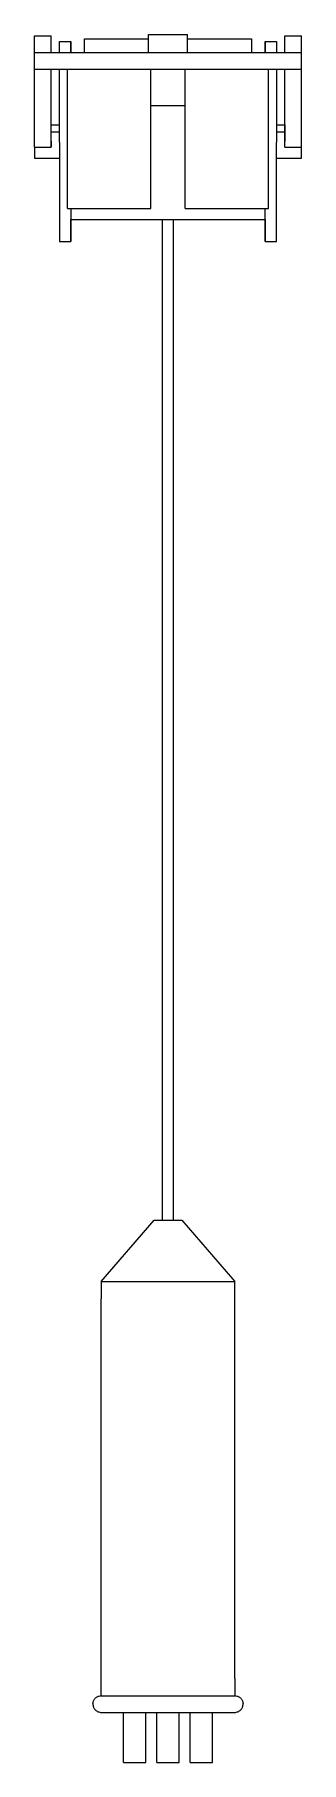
# Model space of a CAD drawing. Header units: millimetres. Extents: x -48 to 48, y -733 to -111.
import ezdxf

# ---------------------------------------------------------------- set-up
doc = ezdxf.new("R2010")
doc.units = ezdxf.units.MM
doc.layers.add('VISIBLE', color=7, linetype='Continuous')

msp = doc.modelspace()

# ---------------------------------------------------------------- linework, layer by layer
at = {"layer": 'VISIBLE'}
for p, q in [((-7, -117.99), (-7, -111.49)), ((-7, -111.49), (-6.98, -111.49)), ((-7, -111.49), (-6.98, -111.49)), ((-6.98, -111.49), (-6.94, -111.49)), ((-6.98, -111.49), (-6.91, -111.49)), ((-6.94, -111.49), (-6.88, -111.49)), ((-6.91, -111.49), (-6.79, -111.49)), ((-6.88, -111.49), (-6.8, -111.49)), ((-6.8, -111.49), (-6.7, -111.49)), ((-6.79, -111.49), (-6.62, -111.49)), ((-6.7, -111.49), (-6.57, -111.49)), ((-6.62, -111.49), (-6.43, -111.49)), ((-6.57, -111.49), (-6.42, -111.49)), ((-6.43, -111.49), (-6.21, -111.49)), ((-6.42, -111.49), (-6.25, -111.49)), ((-6.25, -111.49), (-6.05, -111.49)), ((-6.21, -111.49), (-5.97, -111.49)), ((-6.05, -111.49), (-5.83, -111.49)), ((-5.97, -111.49), (-5.72, -111.49)), ((-5.83, -111.49), (-5.58, -111.49)), ((-5.72, -111.49), (-5.45, -111.49)), ((-5.58, -111.49), (-5.31, -111.49)), ((-5.45, -111.49), (-5.14, -111.49)), ((-5.31, -111.49), (-5.02, -111.49)), ((-5.14, -111.49), (-4.78, -111.49)), ((-5.02, -111.49), (-4.71, -111.49)), ((-4.78, -111.49), (-4.37, -111.49)), ((-4.71, -111.49), (-4.38, -111.49)), ((-4.38, -111.49), (-4.03, -111.49)), ((-4.37, -111.49), (-3.9, -111.49)), ((-4.03, -111.49), (-3.66, -111.49)), ((-3.9, -111.49), (-3.38, -111.49)), ((-3.66, -111.49), (-3.28, -111.49)), ((-3.38, -111.49), (-2.8, -111.49)), ((-3.28, -111.49), (-2.89, -111.49)), ((-2.89, -111.49), (-2.49, -111.49)), ((-2.8, -111.49), (-2.16, -111.49)), ((-2.49, -111.49), (-2.09, -111.49)), ((-2.16, -111.49), (-1.82, -111.49)), ((-2.09, -111.49), (-1.68, -111.49)), ((-1.82, -111.49), (-1.47, -111.49)), ((-1.68, -111.49), (-1.27, -111.49)), ((-1.47, -111.49), (-1.11, -111.49)), ((-1.27, -111.49), (-0.86, -111.49)), ((-1.11, -111.49), (-0.73, -111.49)), ((-0.86, -111.49), (-0.45, -111.49)), ((-0.73, -111.49), (-0.34, -111.49)), ((-0.45, -111.49), (-0.05, -111.49)), ((-0.34, -111.49), (0.05, -111.49)), ((-0.05, -111.49), (0.34, -111.49)), ((0.05, -111.49), (0.45, -111.49)), ((0.34, -111.49), (0.73, -111.49)), ((0.45, -111.49), (0.86, -111.49)), ((0.73, -111.49), (1.11, -111.49)), ((0.86, -111.49), (1.27, -111.49)), ((1.11, -111.49), (1.47, -111.49)), ((1.27, -111.49), (1.68, -111.49)), ((1.47, -111.49), (1.82, -111.49)), ((1.68, -111.49), (2.09, -111.49)), ((1.82, -111.49), (2.16, -111.49)), ((2.09, -111.49), (2.49, -111.49)), ((2.16, -111.49), (2.8, -111.49)), ((2.49, -111.49), (2.89, -111.49)), ((2.8, -111.49), (3.38, -111.49)), ((2.89, -111.49), (3.28, -111.49)), ((3.28, -111.49), (3.66, -111.49)), ((3.38, -111.49), (3.9, -111.49)), ((3.66, -111.49), (4.03, -111.49)), ((3.9, -111.49), (4.37, -111.49)), ((4.03, -111.49), (4.38, -111.49)), ((4.37, -111.49), (4.78, -111.49)), ((4.38, -111.49), (4.71, -111.49)), ((4.71, -111.49), (5.02, -111.49)), ((4.78, -111.49), (5.14, -111.49)), ((5.02, -111.49), (5.31, -111.49)), ((5.14, -111.49), (5.45, -111.49)), ((5.31, -111.49), (5.58, -111.49)), ((5.45, -111.49), (5.72, -111.49)), ((5.58, -111.49), (5.83, -111.49)), ((5.72, -111.49), (5.97, -111.49)), ((5.83, -111.49), (6.05, -111.49)), ((5.97, -111.49), (6.21, -111.49)), ((6.05, -111.49), (6.25, -111.49)), ((6.21, -111.49), (6.43, -111.49)), ((6.25, -111.49), (6.42, -111.49)), ((6.42, -111.49), (6.57, -111.49)), ((6.43, -111.49), (6.62, -111.49)), ((6.57, -111.49), (6.7, -111.49)), ((6.62, -111.49), (6.79, -111.49)), ((6.7, -111.49), (6.8, -111.49)), ((6.79, -111.49), (6.91, -111.49)), ((6.8, -111.49), (6.88, -111.49)), ((6.88, -111.49), (6.94, -111.49)), ((6.91, -111.49), (6.98, -111.49)), ((6.94, -111.49), (6.98, -111.49)), ((6.98, -111.49), (7, -111.49)), ((6.98, -111.49), (7, -111.49)), ((7, -117.99), (7, -111.49)), ((-47.99, -117.99), (-47.99, -111.97)), ((-47.99, -111.97), (-47.99, -111.97)), ((-47.99, -111.97), (-41.99, -111.97)), ((-47.99, -111.97), (-41.99, -111.97)), ((-47.99, -123.99), (-47.99, -117.99)), ((-47.99, -117.99), (-47.99, -117.99)), ((-47.99, -117.99), (-47.97, -117.99)), ((-47.99, -117.99), (-47.95, -117.99)), ((-47.97, -117.99), (-47.92, -117.99)), ((-47.95, -117.99), (-47.89, -117.99)), ((-47.92, -117.99), (-47.84, -117.99)), ((-47.89, -117.99), (-47.8, -117.99)), ((-47.84, -117.99), (-47.72, -117.99)), ((-47.8, -117.99), (-47.68, -117.99)), ((-47.72, -117.99), (-47.57, -117.99)), ((-47.68, -117.99), (-47.55, -117.99)), ((-47.57, -117.99), (-47.39, -117.99)), ((-47.55, -117.99), (-47.39, -117.99)), ((-47.39, -117.99), (-47.2, -117.99)), ((-47.39, -117.99), (-47.17, -117.99)), ((-47.2, -117.99), (-47, -117.99)), ((-47.17, -117.99), (-46.91, -117.99)), ((-47, -117.99), (-46.78, -117.99)), ((-46.91, -117.99), (-46.62, -117.99)), ((-46.78, -117.99), (-46.54, -117.99)), ((-46.62, -117.99), (-46.28, -117.99)), ((-46.54, -117.99), (-46.28, -117.99)), ((-46.28, -117.99), (-46.01, -117.99)), ((-46.28, -117.99), (-45.91, -117.99)), ((-46.01, -117.99), (-45.72, -117.99)), ((-45.91, -117.99), (-45.5, -117.99)), ((-45.72, -117.99), (-45.42, -117.99)), ((-45.5, -117.99), (-45.05, -117.99)), ((-45.42, -117.99), (-45.1, -117.99)), ((-45.1, -117.99), (-44.77, -117.99)), ((-45.05, -117.99), (-44.56, -117.99)), ((-44.77, -117.99), (-44.43, -117.99)), ((-44.56, -117.99), (-44.03, -117.99)), ((-44.43, -117.99), (-44.08, -117.99)), ((-44.08, -117.99), (-43.71, -117.99)), ((-44.03, -117.99), (-43.45, -117.99)), ((-43.71, -117.99), (-43.34, -117.99)), ((-43.45, -117.99), (-42.84, -117.98)), ((-43.34, -117.99), (-42.96, -117.99)), ((-42.96, -117.99), (-42.57, -117.99)), ((-42.84, -117.98), (-42.18, -117.98)), ((-42.57, -117.99), (-41.77, -117.99)), ((-42.18, -117.98), (-41.48, -117.98)), ((-41.99, -117.98), (-41.99, -111.97)), ((-41.99, -117.98), (-41.99, -111.97)), ((-41.99, -111.97), (-41.99, -111.97)), ((-41.77, -117.99), (-40.95, -117.99)), ((-41.48, -117.98), (-40.74, -117.98)), ((-40.95, -117.99), (-40.11, -117.99)), ((-40.74, -117.98), (-39.96, -117.98)), ((-40.11, -117.99), (-39.25, -117.99)), ((-39.96, -117.98), (-39.14, -117.98)), ((-39.25, -117.99), (-38.36, -117.99)), ((-39.14, -117.98), (-38.27, -117.98)), ((-38.99, -113.97), (-38.99, -113.97)), ((-38.99, -113.98), (-38.99, -113.97)), ((-38.99, -113.97), (-34.99, -113.97)), ((-38.99, -114.01), (-38.99, -113.98)), ((-38.99, -114.08), (-38.99, -114.01)), ((-38.99, -114.17), (-38.99, -114.08)), ((-38.99, -114.28), (-38.99, -114.17)), ((-38.99, -114.42), (-38.99, -114.28)), ((-38.99, -114.59), (-38.99, -114.42)), ((-38.99, -114.77), (-38.99, -114.59)), ((-38.99, -114.98), (-38.99, -114.77)), ((-38.99, -115.21), (-38.99, -114.98)), ((-38.99, -115.46), (-38.99, -115.21)), ((-38.99, -115.73), (-38.99, -115.46)), ((-38.99, -116.02), (-38.99, -115.73)), ((-38.99, -116.32), (-38.99, -116.02)), ((-38.99, -116.64), (-38.99, -116.32)), ((-38.99, -116.98), (-38.99, -116.64)), ((-38.99, -117.33), (-38.99, -116.98)), ((-38.99, -117.69), (-38.99, -117.33)), ((-38.99, -117.98), (-38.99, -117.69)), ((-38.36, -117.99), (-37.39, -117.99)), ((-38.27, -117.98), (-37.37, -117.98)), ((-37.39, -117.99), (-36.36, -117.99)), ((-37.37, -117.98), (-36.43, -117.98)), ((-36.43, -117.98), (-35.45, -117.98)), ((-36.36, -117.99), (-35.24, -117.99)), ((-35.45, -117.98), (-34.43, -117.98)), ((-35.24, -117.99), (-34.65, -117.99)), ((-34.99, -113.97), (-34.99, -113.99)), ((-34.99, -113.98), (-34.99, -113.97)), ((-34.99, -114.01), (-34.99, -113.98)), ((-34.99, -113.99), (-34.99, -114.04)), ((-34.99, -114.08), (-34.99, -114.01)), ((-34.99, -114.04), (-34.99, -114.13)), ((-34.99, -114.17), (-34.99, -114.08)), ((-34.99, -114.13), (-34.99, -114.24)), ((-34.99, -114.28), (-34.99, -114.17)), ((-34.99, -114.24), (-34.99, -114.39)), ((-34.99, -114.42), (-34.99, -114.28)), ((-34.99, -114.39), (-34.99, -114.57)), ((-34.99, -114.59), (-34.99, -114.42)), ((-34.99, -114.57), (-34.99, -114.78)), ((-34.99, -114.77), (-34.99, -114.59)), ((-34.99, -114.98), (-34.99, -114.77)), ((-34.99, -114.78), (-34.99, -115.02)), ((-34.99, -115.21), (-34.99, -114.98)), ((-34.99, -115.02), (-34.99, -115.3)), ((-34.99, -115.46), (-34.99, -115.21)), ((-34.99, -115.3), (-34.99, -115.61)), ((-34.99, -115.73), (-34.99, -115.46)), ((-34.99, -115.61), (-34.99, -115.95)), ((-34.99, -116.02), (-34.99, -115.73)), ((-34.99, -115.95), (-34.99, -116.33)), ((-34.99, -116.32), (-34.99, -116.02)), ((-34.99, -116.64), (-34.99, -116.32)), ((-34.99, -116.33), (-34.99, -116.74)), ((-34.99, -116.98), (-34.99, -116.64)), ((-34.99, -116.74), (-34.99, -117.19)), ((-34.99, -117.33), (-34.99, -116.98)), ((-34.99, -117.19), (-34.99, -117.66)), ((-34.99, -117.69), (-34.99, -117.33)), ((-34.99, -117.66), (-34.99, -117.98)), ((-34.99, -117.98), (-34.99, -117.69)), ((-34.65, -117.99), (-34.05, -117.99)), ((-34.43, -117.98), (-33.38, -117.98)), ((-34.05, -117.99), (-33.42, -117.99)), ((-33.42, -117.99), (-32.77, -117.99)), ((-33.38, -117.98), (-32.29, -117.98)), ((-32.77, -117.99), (-32.1, -117.99)), ((-32.29, -117.98), (-31.17, -117.98)), ((-32.1, -117.99), (-31.41, -117.99)), ((-31.41, -117.99), (-30.69, -117.99)), ((-31.17, -117.98), (-30.01, -117.98)), ((-30.69, -117.99), (-29.95, -117.99)), ((-30.01, -117.98), (-28.83, -117.98)), ((-29.99, -112.98), (-29.99, -112.98)), ((-29.99, -112.99), (-29.99, -112.98)), ((-29.99, -112.98), (-7, -112.98)), ((-29.99, -113.04), (-29.99, -112.99)), ((-29.99, -113.13), (-29.99, -113.04)), ((-29.99, -113.24), (-29.99, -113.13)), ((-29.99, -113.39), (-29.99, -113.24)), ((-29.99, -113.56), (-29.99, -113.39)), ((-29.99, -113.76), (-29.99, -113.56)), ((-29.99, -113.98), (-29.99, -113.76)), ((-29.99, -114.22), (-29.99, -113.98)), ((-29.99, -114.47), (-29.99, -114.22)), ((-29.99, -114.74), (-29.99, -114.47)), ((-29.99, -115.01), (-29.99, -114.74)), ((-29.99, -115.3), (-29.99, -115.01)), ((-29.99, -115.6), (-29.99, -115.3)), ((-29.99, -115.9), (-29.99, -115.6)), ((-29.99, -116.21), (-29.99, -115.9)), ((-29.99, -116.52), (-29.99, -116.21)), ((-29.99, -116.83), (-29.99, -116.52)), ((-29.99, -117.45), (-29.99, -116.83)), ((-29.99, -117.98), (-29.99, -117.45)), ((-29.95, -117.99), (-29.19, -117.99)), ((-29.19, -117.99), (-28.4, -117.99)), ((-28.83, -117.98), (-27.62, -117.98)), ((-28.4, -117.99), (-27.6, -117.99)), ((-27.62, -117.98), (-26.38, -117.98)), ((-27.6, -117.99), (-26.76, -117.99)), ((-26.76, -117.99), (-25.9, -117.99)), ((-26.38, -117.98), (-25.11, -117.98)), ((-25.9, -117.99), (-25.02, -117.99)), ((-25.11, -117.98), (-23.82, -117.98)), ((-25.02, -117.99), (-24.12, -117.99)), ((-24.12, -117.99), (-23.18, -117.99)), ((-23.82, -117.98), (-22.51, -117.98)), ((-23.18, -117.99), (-22.23, -117.99)), ((-22.51, -117.98), (-21.18, -117.98)), ((-22.23, -117.99), (-21.24, -117.99)), ((-21.24, -117.99), (-20.24, -117.99)), ((-21.18, -117.98), (-19.84, -117.98)), ((-20.24, -117.99), (-19.21, -117.99)), ((-19.84, -117.98), (-18.48, -117.98)), ((-19.21, -117.99), (-18.15, -117.99)), ((-18.48, -117.98), (-17.1, -117.98)), ((-18.15, -117.99), (-17.07, -117.99)), ((-17.1, -117.98), (-15.72, -117.98)), ((-17.07, -117.99), (-15.96, -117.99)), ((-15.96, -117.99), (-14.83, -117.99)), ((-15.72, -117.98), (-14.33, -117.98)), ((-14.83, -117.99), (-13.68, -117.99)), ((-14.33, -117.98), (-12.92, -117.98)), ((-13.68, -117.99), (-12.5, -117.99)), ((-12.92, -117.98), (-11.52, -117.98)), ((-12.5, -117.99), (-11.31, -117.99)), ((-11.52, -117.98), (-10.11, -117.98)), ((-11.31, -117.99), (-10.09, -117.99)), ((-10.11, -117.98), (-8.7, -117.98)), ((-10.09, -117.99), (-8.84, -117.99)), ((-8.84, -117.99), (-7.58, -117.99)), ((-8.7, -117.98), (-7.3, -117.98)), ((-7.58, -117.99), (-6.3, -117.99)), ((-7.3, -117.98), (-7, -117.98)), ((-7, -117.99), (-6.98, -117.99)), ((-7, -117.99), (-7, -117.99)), ((-6.98, -117.99), (-6.91, -117.99)), ((-6.91, -117.99), (-6.79, -117.99)), ((-6.79, -117.99), (-6.62, -117.99)), ((-6.62, -117.99), (-6.43, -117.99)), ((-6.43, -117.99), (-6.21, -117.99)), ((-6.3, -117.99), (-5, -117.99)), ((-6.21, -117.99), (-5.97, -117.99)), ((-5.97, -117.99), (-5.72, -117.99)), ((-5.72, -117.99), (-5.45, -117.99)), ((-5.45, -117.99), (-5.14, -117.99)), ((-5.14, -117.99), (-4.78, -117.99)), ((-5, -117.99), (-3.69, -117.99)), ((-4.78, -117.99), (-4.37, -117.99)), ((-4.37, -117.99), (-3.9, -117.99)), ((-3.9, -117.99), (-3.38, -117.99)), ((-3.69, -117.99), (-2.36, -117.99)), ((-3.38, -117.99), (-2.8, -117.99)), ((-2.8, -117.99), (-2.16, -117.99)), ((-2.36, -117.99), (-1.01, -117.99)), ((-2.16, -117.99), (-1.82, -117.99)), ((-1.82, -117.99), (-1.47, -117.99)), ((-1.47, -117.99), (-1.11, -117.99)), ((-1.11, -117.99), (-0.73, -117.99)), ((-1.01, -117.99), (0.35, -117.99)), ((-0.73, -117.99), (-0.34, -117.99)), ((-0.34, -117.99), (0.05, -117.99)), ((0.05, -117.99), (0.45, -117.99)), ((0.35, -117.99), (1.72, -117.99)), ((0.45, -117.99), (0.86, -117.99)), ((0.86, -117.99), (1.27, -117.99)), ((1.27, -117.99), (1.68, -117.99)), ((1.68, -117.99), (2.09, -117.99)), ((1.72, -117.99), (3.11, -117.99)), ((2.09, -117.99), (2.49, -117.99)), ((2.49, -117.99), (2.89, -117.99)), ((2.89, -117.99), (3.28, -117.99)), ((3.11, -117.99), (4.5, -117.99)), ((3.28, -117.99), (3.66, -117.99)), ((3.66, -117.99), (4.03, -117.99)), ((4.03, -117.99), (4.38, -117.99)), ((4.38, -117.99), (4.71, -117.99)), ((4.5, -117.99), (5.9, -117.99)), ((4.71, -117.99), (5.02, -117.99)), ((5.02, -117.99), (5.31, -117.99)), ((5.31, -117.99), (5.58, -117.99)), ((5.58, -117.99), (5.83, -117.99)), ((5.83, -117.99), (6.05, -117.99)), ((5.9, -117.99), (7.3, -117.99)), ((6.05, -117.99), (6.25, -117.99)), ((6.25, -117.99), (6.42, -117.99)), ((6.42, -117.99), (6.57, -117.99)), ((6.57, -117.99), (6.7, -117.99)), ((6.7, -117.99), (6.8, -117.99)), ((6.8, -117.99), (6.88, -117.99)), ((6.88, -117.99), (6.94, -117.99)), ((6.94, -117.99), (6.98, -117.99)), ((6.98, -117.99), (7, -117.99)), ((7, -112.98), (29.99, -112.98)), ((7, -117.98), (7.58, -117.98)), ((7, -117.99), (7, -117.99)), ((7.3, -117.99), (8.71, -117.99)), ((7.58, -117.98), (8.84, -117.98)), ((8.71, -117.99), (10.11, -117.99)), ((8.84, -117.98), (10.09, -117.98)), ((10.09, -117.98), (11.31, -117.98)), ((10.11, -117.99), (11.52, -117.99)), ((11.31, -117.98), (12.5, -117.98)), ((11.52, -117.99), (12.93, -117.99)), ((12.5, -117.98), (13.68, -117.98)), ((12.93, -117.99), (14.33, -117.99)), ((13.68, -117.98), (14.83, -117.98)), ((14.33, -117.99), (15.72, -117.99)), ((14.83, -117.98), (15.96, -117.98)), ((15.72, -117.99), (17.11, -117.99)), ((15.96, -117.98), (17.07, -117.98)), ((17.07, -117.98), (18.15, -117.98)), ((17.11, -117.99), (18.48, -117.99)), ((18.15, -117.98), (19.2, -117.98)), ((18.48, -117.99), (19.84, -117.99)), ((19.2, -117.98), (20.24, -117.98)), ((19.84, -117.99), (21.19, -117.99)), ((20.24, -117.98), (21.24, -117.98)), ((21.19, -117.99), (22.51, -117.99)), ((21.24, -117.98), (22.22, -117.98)), ((22.22, -117.98), (23.18, -117.98)), ((22.51, -117.99), (23.82, -117.99)), ((23.18, -117.98), (24.11, -117.98)), ((23.82, -117.99), (25.11, -117.99)), ((24.11, -117.98), (25.02, -117.98)), ((25.02, -117.98), (25.9, -117.98)), ((25.11, -117.99), (26.38, -117.99)), ((25.9, -117.98), (26.76, -117.98)), ((26.38, -117.99), (27.62, -117.99)), ((26.76, -117.98), (27.59, -117.98)), ((27.59, -117.98), (28.4, -117.98)), ((27.62, -117.99), (28.83, -117.99)), ((28.4, -117.98), (29.19, -117.98)), ((28.83, -117.99), (30.01, -117.99)), ((29.19, -117.98), (29.95, -117.98)), ((29.95, -117.98), (30.69, -117.98)), ((29.99, -112.98), (29.99, -112.98)), ((29.99, -112.98), (29.99, -112.99)), ((29.99, -112.99), (29.99, -113.04)), ((29.99, -113.04), (29.99, -113.13)), ((29.99, -113.13), (29.99, -113.24)), ((29.99, -113.24), (29.99, -113.39)), ((29.99, -113.39), (29.99, -113.56)), ((29.99, -113.56), (29.99, -113.76)), ((29.99, -113.76), (29.99, -113.98)), ((29.99, -113.98), (29.99, -114.22)), ((29.99, -114.22), (29.99, -114.47)), ((29.99, -114.47), (29.99, -114.74)), ((29.99, -114.74), (29.99, -115.01)), ((29.99, -115.01), (29.99, -115.3)), ((29.99, -115.3), (29.99, -115.6)), ((29.99, -115.6), (29.99, -115.9)), ((29.99, -115.9), (29.99, -116.21)), ((29.99, -116.21), (29.99, -116.52)), ((29.99, -116.52), (29.99, -116.83)), ((29.99, -116.83), (29.99, -117.45)), ((29.99, -117.45), (29.99, -117.98)), ((30.01, -117.99), (31.17, -117.99)), ((30.69, -117.98), (31.4, -117.98)), ((31.17, -117.99), (32.29, -117.99)), ((31.4, -117.98), (32.1, -117.98)), ((32.1, -117.98), (32.77, -117.98)), ((32.29, -117.99), (33.38, -117.99)), ((32.77, -117.98), (33.42, -117.98)), ((33.38, -117.99), (34.43, -117.99)), ((33.42, -117.98), (34.05, -117.98)), ((34.05, -117.98), (34.65, -117.98)), ((34.43, -117.99), (35.45, -117.99)), ((34.65, -117.98), (35.24, -117.98)), ((34.99, -113.99), (34.99, -113.97)), ((34.99, -113.97), (34.99, -113.98)), ((34.99, -113.97), (38.99, -113.97)), ((34.99, -113.98), (34.99, -114.01)), ((34.99, -114.04), (34.99, -113.99)), ((34.99, -114.01), (34.99, -114.08)), ((34.99, -114.13), (34.99, -114.04)), ((34.99, -114.08), (34.99, -114.17)), ((34.99, -114.24), (34.99, -114.13)), ((34.99, -114.17), (34.99, -114.28)), ((34.99, -114.39), (34.99, -114.24)), ((34.99, -114.28), (34.99, -114.42)), ((34.99, -114.57), (34.99, -114.39)), ((34.99, -114.42), (34.99, -114.59)), ((34.99, -114.78), (34.99, -114.57)), ((34.99, -114.59), (34.99, -114.77)), ((34.99, -114.77), (34.99, -114.98)), ((34.99, -115.02), (34.99, -114.78)), ((34.99, -114.98), (34.99, -115.21)), ((34.99, -115.3), (34.99, -115.02)), ((34.99, -115.21), (34.99, -115.46)), ((34.99, -115.61), (34.99, -115.3)), ((34.99, -115.46), (34.99, -115.73)), ((34.99, -115.95), (34.99, -115.61)), ((34.99, -115.73), (34.99, -116.02)), ((34.99, -116.33), (34.99, -115.95)), ((34.99, -116.02), (34.99, -116.32)), ((34.99, -116.32), (34.99, -116.64)), ((34.99, -116.74), (34.99, -116.33)), ((34.99, -116.64), (34.99, -116.98)), ((34.99, -117.19), (34.99, -116.74)), ((34.99, -116.98), (34.99, -117.33)), ((34.99, -117.66), (34.99, -117.19)), ((34.99, -117.33), (34.99, -117.69)), ((34.99, -117.98), (34.99, -117.66)), ((34.99, -117.69), (34.99, -117.98)), ((35.24, -117.98), (36.35, -117.98)), ((35.45, -117.99), (36.43, -117.99)), ((36.35, -117.98), (37.39, -117.98)), ((36.43, -117.99), (37.37, -117.99)), ((37.37, -117.99), (38.28, -117.99)), ((37.39, -117.98), (38.36, -117.98)), ((38.28, -117.99), (39.14, -117.99)), ((38.36, -117.98), (39.25, -117.98)), ((38.99, -113.97), (38.99, -113.97)), ((38.99, -113.97), (38.99, -113.98)), ((38.99, -113.98), (38.99, -114.01)), ((38.99, -114.01), (38.99, -114.08)), ((38.99, -114.08), (38.99, -114.17)), ((38.99, -114.17), (38.99, -114.28)), ((38.99, -114.28), (38.99, -114.42)), ((38.99, -114.42), (38.99, -114.59)), ((38.99, -114.59), (38.99, -114.77)), ((38.99, -114.77), (38.99, -114.98)), ((38.99, -114.98), (38.99, -115.21)), ((38.99, -115.21), (38.99, -115.46)), ((38.99, -115.46), (38.99, -115.73)), ((38.99, -115.73), (38.99, -116.02)), ((38.99, -116.02), (38.99, -116.32)), ((38.99, -116.32), (38.99, -116.64)), ((38.99, -116.64), (38.99, -116.98)), ((38.99, -116.98), (38.99, -117.33)), ((38.99, -117.33), (38.99, -117.69)), ((38.99, -117.69), (38.99, -117.98)), ((39.14, -117.99), (39.96, -117.99)), ((39.25, -117.98), (40.11, -117.98)), ((39.96, -117.99), (40.74, -117.99)), ((40.11, -117.98), (40.95, -117.98)), ((40.74, -117.99), (41.48, -117.99)), ((40.95, -117.98), (41.77, -117.98)), ((41.48, -117.99), (42.18, -117.99)), ((41.77, -117.98), (42.57, -117.98)), ((41.99, -117.98), (41.99, -111.97)), ((41.99, -117.98), (41.99, -111.97)), ((41.99, -111.97), (41.99, -111.97)), ((41.99, -111.97), (47.99, -111.97)), ((41.99, -111.97), (47.99, -111.97)), ((42.18, -117.99), (42.84, -117.99)), ((42.57, -117.98), (42.96, -117.98)), ((42.84, -117.99), (43.46, -117.99)), ((42.96, -117.98), (43.34, -117.99)), ((43.34, -117.99), (43.71, -117.99)), ((43.46, -117.99), (44.03, -117.99)), ((43.71, -117.99), (44.07, -117.99)), ((44.03, -117.99), (44.56, -117.99)), ((44.07, -117.99), (44.43, -117.99)), ((44.43, -117.99), (44.77, -117.99)), ((44.56, -117.99), (45.05, -117.99)), ((44.77, -117.99), (45.1, -117.99)), ((45.05, -117.99), (45.5, -117.99)), ((45.1, -117.99), (45.42, -117.99)), ((45.42, -117.99), (45.72, -117.99)), ((45.5, -117.99), (45.92, -117.99)), ((45.72, -117.99), (46.01, -117.99)), ((45.92, -117.99), (46.29, -117.99)), ((46.01, -117.99), (46.28, -117.99)), ((46.28, -117.99), (46.54, -117.99)), ((46.29, -117.99), (46.62, -117.99)), ((46.54, -117.99), (46.78, -117.99)), ((46.62, -117.99), (46.91, -117.99)), ((46.78, -117.99), (47, -117.99)), ((46.91, -117.99), (47.17, -117.99)), ((47, -117.99), (47.2, -117.99)), ((47.17, -117.99), (47.39, -117.99)), ((47.2, -117.99), (47.39, -117.99)), ((47.39, -117.99), (47.57, -117.99)), ((47.39, -117.99), (47.55, -117.99)), ((47.55, -117.99), (47.68, -117.99)), ((47.57, -117.99), (47.72, -117.99)), ((47.68, -117.99), (47.8, -117.99)), ((47.72, -117.99), (47.84, -117.99)), ((47.8, -117.99), (47.89, -117.99)), ((47.84, -117.99), (47.92, -117.99)), ((47.89, -117.99), (47.95, -117.99)), ((47.92, -117.99), (47.97, -117.99)), ((47.95, -117.99), (47.99, -117.99)), ((47.97, -117.99), (47.99, -117.99)), ((47.99, -117.99), (47.99, -111.97)), ((47.99, -111.97), (47.99, -111.97)), ((47.99, -123.99), (47.99, -117.99)), ((47.99, -117.99), (47.99, -117.99)), ((-47.99, -151.96), (-47.99, -123.99)), ((-47.99, -123.99), (-47.99, -123.99)), ((-47.99, -123.99), (-47.99, -123.99)), ((-47.99, -123.99), (-47.95, -123.99)), ((-47.95, -123.99), (-47.89, -123.99)), ((-47.89, -123.99), (-47.8, -123.99)), ((-47.8, -123.99), (-47.68, -123.99)), ((-47.68, -123.99), (-47.55, -123.99)), ((-47.55, -123.99), (-47.39, -123.99)), ((-47.39, -123.99), (-47.2, -123.99)), ((-47.2, -123.99), (-47, -123.99)), ((-47, -123.99), (-46.78, -123.99)), ((-46.78, -123.99), (-46.54, -123.99)), ((-46.54, -123.99), (-46.28, -123.99)), ((-46.28, -123.99), (-46.01, -123.99)), ((-46.01, -123.99), (-45.72, -123.99)), ((-45.72, -123.99), (-45.42, -123.99)), ((-45.42, -123.99), (-45.1, -123.99)), ((-45.1, -123.99), (-44.77, -123.99)), ((-44.77, -123.99), (-44.43, -123.99)), ((-44.43, -123.99), (-44.08, -123.99)), ((-44.08, -123.99), (-43.71, -123.99)), ((-43.71, -123.99), (-43.34, -123.99)), ((-43.34, -123.99), (-42.96, -123.99)), ((-42.96, -123.99), (-42.57, -123.99)), ((-42.57, -123.99), (-41.77, -123.99)), ((-41.99, -143.97), (-41.99, -123.99)), ((-41.99, -151.96), (-41.99, -123.99)), ((-41.77, -123.99), (-40.95, -123.99)), ((-40.95, -123.99), (-40.11, -123.99)), ((-40.11, -123.99), (-39.25, -123.99)), ((-39.25, -123.99), (-38.36, -123.99)), ((-38.99, -124.6), (-38.99, -123.99)), ((-38.36, -123.99), (-37.39, -123.99)), ((-37.39, -123.99), (-36.36, -123.99)), ((-36.36, -123.99), (-35.24, -123.99)), ((-36.19, -173.98), (-36.19, -123.99)), ((-35.24, -123.99), (-34.65, -123.99)), ((-34.65, -123.99), (-34.05, -123.99)), ((-34.05, -123.99), (-33.42, -123.99)), ((-33.42, -123.99), (-32.77, -123.99)), ((-32.77, -123.99), (-32.1, -123.99)), ((-32.1, -123.99), (-31.41, -123.99)), ((-31.41, -123.99), (-30.69, -123.99)), ((-30.69, -123.99), (-29.95, -123.99)), ((-29.95, -123.99), (-29.19, -123.99)), ((-29.19, -123.99), (-28.4, -123.99)), ((-28.4, -123.99), (-27.6, -123.99)), ((-27.6, -123.99), (-26.76, -123.99)), ((-26.76, -123.99), (-25.9, -123.99)), ((-25.9, -123.99), (-25.02, -123.99)), ((-25.02, -123.99), (-24.12, -123.99)), ((-24.12, -123.99), (-23.18, -123.99)), ((-23.18, -123.99), (-22.23, -123.99)), ((-22.23, -123.99), (-21.24, -123.99)), ((-21.24, -123.99), (-20.24, -123.99)), ((-20.24, -123.99), (-19.21, -123.99)), ((-19.21, -123.99), (-18.15, -123.99)), ((-18.15, -123.99), (-17.07, -123.99)), ((-17.07, -123.99), (-15.96, -123.99)), ((-15.96, -123.99), (-14.83, -123.99)), ((-14.83, -123.99), (-13.68, -123.99)), ((-13.68, -123.99), (-12.5, -123.99)), ((-12.5, -123.99), (-11.31, -123.99)), ((-11.31, -123.99), (-10.09, -123.99)), ((-10.09, -123.99), (-8.84, -123.99)), ((-8.84, -123.99), (-7.58, -123.99)), ((-7.58, -123.99), (-6.3, -123.99)), ((-6.3, -123.99), (-5, -123.99)), ((-6.2, -173.98), (-6.2, -123.99)), ((-6.2, -173.98), (-6.2, -123.99)), ((-5, -123.99), (-3.69, -123.99)), ((-3.69, -123.99), (-2.36, -123.99)), ((-2.36, -123.99), (-1.01, -123.99)), ((-1.01, -123.99), (0.35, -123.99)), ((0.35, -123.99), (1.72, -123.99)), ((1.72, -123.99), (3.11, -123.99)), ((3.11, -123.99), (4.5, -123.99)), ((4.5, -123.99), (5.9, -123.99)), ((5.9, -123.99), (7.3, -123.99)), ((6.2, -173.98), (6.2, -123.99)), ((6.2, -173.98), (6.2, -123.99)), ((7.3, -123.99), (8.71, -123.99)), ((8.71, -123.99), (10.11, -123.99)), ((10.11, -123.99), (11.52, -123.99)), ((11.52, -123.99), (12.93, -123.99)), ((12.93, -123.99), (14.33, -123.99)), ((14.33, -123.99), (15.72, -123.99)), ((15.72, -123.99), (17.11, -123.99)), ((17.11, -123.99), (18.48, -123.99)), ((18.48, -123.99), (19.84, -123.99)), ((19.84, -123.99), (21.19, -123.99)), ((21.19, -123.99), (22.51, -123.99)), ((22.51, -123.99), (23.82, -123.99)), ((23.82, -123.99), (25.11, -123.99)), ((25.11, -123.99), (26.38, -123.99)), ((26.38, -123.99), (27.62, -123.99)), ((27.62, -123.99), (28.83, -123.99)), ((28.83, -123.99), (30.01, -123.99)), ((30.01, -123.99), (31.17, -123.99)), ((31.17, -123.99), (32.29, -123.99)), ((32.29, -123.99), (33.38, -123.99)), ((33.38, -123.99), (34.43, -123.99)), ((34.43, -123.99), (35.45, -123.99)), ((35.45, -123.99), (36.43, -123.99)), ((36.19, -173.98), (36.19, -123.99)), ((36.43, -123.99), (37.37, -123.99)), ((37.37, -123.99), (38.28, -123.99)), ((38.28, -123.99), (39.14, -123.99)), ((38.99, -123.99), (38.99, -124.6)), ((39.14, -123.99), (39.96, -123.99)), ((39.96, -123.99), (40.74, -123.99)), ((40.74, -123.99), (41.48, -123.99)), ((41.48, -123.99), (42.18, -123.99)), ((41.99, -151.96), (41.99, -123.99)), ((41.99, -143.97), (41.99, -123.99)), ((42.18, -123.99), (42.84, -123.99)), ((42.84, -123.99), (43.46, -123.99)), ((43.46, -123.99), (44.03, -123.99)), ((44.03, -123.99), (44.56, -123.99)), ((44.56, -123.99), (45.05, -123.99)), ((45.05, -123.99), (45.5, -123.99)), ((45.5, -123.99), (45.92, -123.99)), ((45.92, -123.99), (46.29, -123.99)), ((46.29, -123.99), (46.62, -123.99)), ((46.62, -123.99), (46.91, -123.99)), ((46.91, -123.99), (47.17, -123.99)), ((47.17, -123.99), (47.39, -123.99)), ((47.39, -123.99), (47.57, -123.99)), ((47.57, -123.99), (47.72, -123.99)), ((47.72, -123.99), (47.84, -123.99)), ((47.84, -123.99), (47.92, -123.99)), ((47.92, -123.99), (47.97, -123.99)), ((47.97, -123.99), (47.99, -123.99)), ((47.99, -151.96), (47.99, -123.99)), ((47.99, -123.99), (47.99, -123.99)), ((-38.99, -125.53), (-38.99, -124.6)), ((-38.99, -126.47), (-38.99, -125.53)), ((-38.99, -127.4), (-38.99, -126.47)), ((-38.99, -128.33), (-38.99, -127.4)), ((-38.99, -129.25), (-38.99, -128.33)), ((-38.99, -130.2), (-38.99, -129.25)), ((-38.99, -131.19), (-38.99, -130.2)), ((38.99, -124.6), (38.99, -125.53)), ((38.99, -125.53), (38.99, -126.47)), ((38.99, -126.47), (38.99, -127.4)), ((38.99, -127.4), (38.99, -128.33)), ((38.99, -128.33), (38.99, -129.25)), ((38.99, -129.25), (38.99, -130.2)), ((38.99, -130.2), (38.99, -131.19)), ((-38.99, -132.24), (-38.99, -131.19)), ((-38.99, -133.35), (-38.99, -132.24)), ((-38.99, -134.5), (-38.99, -133.35)), ((-38.99, -135.72), (-38.99, -134.5)), ((-38.99, -136.99), (-38.99, -135.72)), ((38.99, -131.19), (38.99, -132.24)), ((38.99, -132.24), (38.99, -133.35)), ((38.99, -133.35), (38.99, -134.5)), ((38.99, -134.5), (38.99, -135.72)), ((38.99, -135.72), (38.99, -136.99)), ((-38.99, -138.33), (-38.99, -136.99)), ((-38.99, -139.72), (-38.99, -138.33)), ((-38.99, -141.17), (-38.99, -139.72)), ((-38.99, -141.92), (-38.99, -141.17)), ((-38.99, -142.68), (-38.99, -141.92)), ((-38.99, -143.46), (-38.99, -142.68)), ((-6.2, -136.97), (6.2, -136.97)), ((38.99, -136.99), (38.99, -138.33)), ((38.99, -138.33), (38.99, -139.72)), ((38.99, -139.72), (38.99, -141.17)), ((38.99, -141.17), (38.99, -141.92)), ((38.99, -141.92), (38.99, -142.68)), ((38.99, -142.68), (38.99, -143.46)), ((-41.99, -144.03), (-41.99, -143.97)), ((-41.99, -143.97), (-41.99, -143.97)), ((-41.99, -143.97), (-41.99, -143.97)), ((-41.99, -143.97), (-38.99, -143.97)), ((-41.99, -144.15), (-41.99, -144.03)), ((-41.99, -144.32), (-41.99, -144.15)), ((-41.99, -144.52), (-41.99, -144.32)), ((-41.99, -144.76), (-41.99, -144.52)), ((-41.99, -145.02), (-41.99, -144.76)), ((-41.99, -145.3), (-41.99, -145.02)), ((-41.99, -145.6), (-41.99, -145.3)), ((-41.99, -145.9), (-41.99, -145.6)), ((-41.99, -146.2), (-41.99, -145.9)), ((-41.99, -146.51), (-41.99, -146.2)), ((-41.99, -146.8), (-41.99, -146.51)), ((-41.99, -146.51), (-38.99, -146.51)), ((-41.99, -146.51), (-38.99, -146.51)), ((-41.99, -147.1), (-41.99, -146.8)), ((-41.99, -147.42), (-41.99, -147.1)), ((-41.99, -147.74), (-41.99, -147.42)), ((-41.99, -148.08), (-41.99, -147.74)), ((-41.99, -148.43), (-41.99, -148.08)), ((-41.99, -148.78), (-41.99, -148.43)), ((-41.99, -149.14), (-41.99, -148.78)), ((-38.99, -144.25), (-38.99, -143.46)), ((-38.99, -145.05), (-38.99, -144.25)), ((-38.99, -145.87), (-38.99, -145.05)), ((-38.99, -146.71), (-38.99, -145.87)), ((-38.99, -147.55), (-38.99, -146.71)), ((-38.99, -148.41), (-38.99, -147.55)), ((-38.99, -149.28), (-38.99, -148.41)), ((38.99, -143.46), (38.99, -144.25)), ((38.99, -143.97), (41.99, -143.97)), ((38.99, -144.25), (38.99, -145.05)), ((38.99, -145.05), (38.99, -145.87)), ((38.99, -145.87), (38.99, -146.71)), ((38.99, -146.51), (41.99, -146.51)), ((38.99, -146.51), (41.99, -146.51)), ((38.99, -146.71), (38.99, -147.55)), ((38.99, -147.55), (38.99, -148.41)), ((38.99, -148.41), (38.99, -149.28)), ((41.99, -143.97), (41.99, -144.03)), ((41.99, -143.97), (41.99, -143.97)), ((41.99, -143.97), (41.99, -143.97)), ((41.99, -144.03), (41.99, -144.15)), ((41.99, -144.15), (41.99, -144.32)), ((41.99, -144.32), (41.99, -144.52)), ((41.99, -144.52), (41.99, -144.76)), ((41.99, -144.76), (41.99, -145.02)), ((41.99, -145.02), (41.99, -145.3)), ((41.99, -145.3), (41.99, -145.6)), ((41.99, -145.6), (41.99, -145.9)), ((41.99, -145.9), (41.99, -146.2)), ((41.99, -146.2), (41.99, -146.51)), ((41.99, -146.51), (41.99, -146.8)), ((41.99, -146.8), (41.99, -147.1)), ((41.99, -147.1), (41.99, -147.42)), ((41.99, -147.42), (41.99, -147.74)), ((41.99, -147.74), (41.99, -148.08)), ((41.99, -148.08), (41.99, -148.43)), ((41.99, -148.43), (41.99, -148.78)), ((41.99, -148.78), (41.99, -149.14)), ((-47.99, -151.96), (-47.99, -152.28)), ((-47.99, -151.96), (-41.99, -151.96)), ((-47.99, -152.28), (-47.99, -152.59)), ((-47.99, -152.59), (-47.99, -152.91)), ((-47.99, -152.91), (-47.99, -153.23)), ((-47.99, -153.23), (-47.99, -153.55)), ((-47.99, -153.55), (-47.99, -153.85)), ((-47.99, -153.85), (-47.99, -154.15)), ((-47.99, -154.15), (-47.99, -154.44)), ((-47.99, -154.44), (-47.99, -154.71)), ((-47.99, -154.71), (-47.99, -154.96)), ((-47.99, -154.96), (-47.99, -155.19)), ((-47.99, -155.19), (-47.99, -155.39)), ((-41.99, -149.51), (-41.99, -149.14)), ((-41.99, -149.87), (-41.99, -149.51)), ((-41.99, -149.87), (-41.99, -150.23)), ((-41.99, -150.23), (-41.99, -150.59)), ((-41.99, -150.59), (-41.99, -150.94)), ((-41.99, -150.94), (-41.99, -151.29)), ((-41.99, -151.29), (-41.99, -151.63)), ((-41.99, -151.63), (-41.99, -151.96)), ((-41.99, -151.96), (-41.99, -151.96)), ((-38.99, -150.16), (-38.99, -149.28)), ((-38.99, -150.16), (-38.99, -151.06)), ((-38.99, -151.06), (-38.99, -151.96)), ((-38.99, -151.96), (-38.99, -152.88)), ((-38.99, -152.88), (-38.99, -153.8)), ((-38.99, -153.8), (-38.99, -154.73)), ((-38.99, -154.73), (-38.99, -155.67)), ((38.99, -149.28), (38.99, -150.16)), ((38.99, -151.06), (38.99, -150.16)), ((38.99, -151.96), (38.99, -151.06)), ((38.99, -152.88), (38.99, -151.96)), ((38.99, -153.8), (38.99, -152.88)), ((38.99, -154.73), (38.99, -153.8)), ((38.99, -155.67), (38.99, -154.73)), ((41.99, -149.14), (41.99, -149.51)), ((41.99, -149.51), (41.99, -149.87)), ((41.99, -150.23), (41.99, -149.87)), ((41.99, -150.59), (41.99, -150.23)), ((41.99, -150.94), (41.99, -150.59)), ((41.99, -151.29), (41.99, -150.94)), ((41.99, -151.63), (41.99, -151.29)), ((41.99, -151.96), (41.99, -151.63)), ((41.99, -151.96), (41.99, -151.96)), ((41.99, -151.96), (47.99, -151.96)), ((47.99, -152.28), (47.99, -151.96)), ((47.99, -152.59), (47.99, -152.28)), ((47.99, -152.91), (47.99, -152.59)), ((47.99, -153.23), (47.99, -152.91)), ((47.99, -153.55), (47.99, -153.23)), ((47.99, -153.85), (47.99, -153.55)), ((47.99, -154.15), (47.99, -153.85)), ((47.99, -154.44), (47.99, -154.15)), ((47.99, -154.71), (47.99, -154.44)), ((47.99, -154.96), (47.99, -154.71)), ((47.99, -155.19), (47.99, -154.96)), ((47.99, -155.39), (47.99, -155.19)), ((-47.99, -155.39), (-47.99, -155.56)), ((-47.99, -155.56), (-47.99, -155.71)), ((-47.99, -155.71), (-47.99, -155.82)), ((-47.99, -155.82), (-47.99, -155.9)), ((-47.99, -155.9), (-47.99, -155.95)), ((-47.99, -155.95), (-47.99, -155.96)), ((-47.99, -155.96), (-47.99, -155.96)), ((-47.99, -155.96), (-38.99, -155.96)), ((-38.99, -155.67), (-38.99, -156.62)), ((-38.99, -156.62), (-38.99, -157.57)), ((-38.99, -157.57), (-38.99, -158.53)), ((-38.99, -158.53), (-38.99, -159.48)), ((-38.99, -159.48), (-38.99, -160.45)), ((-38.99, -160.45), (-38.99, -161.41)), ((-38.99, -161.41), (-38.99, -162.37)), ((38.99, -156.62), (38.99, -155.67)), ((38.99, -155.96), (47.99, -155.96)), ((38.99, -157.57), (38.99, -156.62)), ((38.99, -158.53), (38.99, -157.57)), ((38.99, -159.48), (38.99, -158.53)), ((38.99, -160.45), (38.99, -159.48)), ((38.99, -161.41), (38.99, -160.45)), ((38.99, -162.37), (38.99, -161.41)), ((47.99, -155.56), (47.99, -155.39)), ((47.99, -155.71), (47.99, -155.56)), ((47.99, -155.82), (47.99, -155.71)), ((47.99, -155.9), (47.99, -155.82)), ((47.99, -155.95), (47.99, -155.9)), ((47.99, -155.96), (47.99, -155.95)), ((47.99, -155.96), (47.99, -155.96)), ((-38.99, -162.37), (-38.99, -163.33)), ((-38.99, -163.33), (-38.99, -164.29)), ((-38.99, -164.29), (-38.99, -165.24)), ((-38.99, -165.24), (-38.99, -166.19)), ((-38.99, -166.19), (-38.99, -167.13)), ((-38.99, -167.13), (-38.99, -168.07)), ((38.99, -163.33), (38.99, -162.37)), ((38.99, -164.29), (38.99, -163.33)), ((38.99, -165.24), (38.99, -164.29)), ((38.99, -166.19), (38.99, -165.24)), ((38.99, -167.13), (38.99, -166.19)), ((38.99, -168.07), (38.99, -167.13)), ((-38.99, -168.07), (-38.99, -168.99)), ((-38.99, -168.99), (-38.99, -169.9)), ((-38.99, -169.9), (-38.99, -170.8)), ((-38.99, -170.8), (-38.99, -171.68)), ((-38.99, -171.68), (-38.99, -172.55)), ((-38.99, -172.55), (-38.99, -173.4)), ((-38.99, -173.4), (-38.99, -174.23)), ((38.99, -168.99), (38.99, -168.07)), ((38.99, -169.9), (38.99, -168.99)), ((38.99, -170.8), (38.99, -169.9)), ((38.99, -171.68), (38.99, -170.8)), ((38.99, -172.55), (38.99, -171.68)), ((38.99, -173.4), (38.99, -172.55)), ((38.99, -174.23), (38.99, -173.4)), ((-38.99, -174.23), (-38.99, -175.04)), ((-38.99, -175.04), (-38.99, -175.83)), ((-38.99, -175.83), (-38.99, -176.59)), ((-38.99, -176.59), (-38.99, -177.33)), ((-38.99, -177.33), (-38.99, -178.05)), ((-38.99, -178.05), (-38.99, -178.74)), ((-38.99, -178.74), (-38.99, -179.4)), ((-38.99, -179.4), (-38.99, -180.03)), ((-38.99, -180.03), (-38.99, -180.63)), ((-36.19, -173.98), (-36.19, -173.98)), ((-36.19, -173.98), (-36.16, -173.99)), ((-36.16, -173.99), (-36.1, -173.99)), ((-36.1, -173.99), (-36.01, -173.99)), ((-36.01, -173.99), (-35.89, -173.99)), ((-35.89, -173.99), (-35.74, -173.99)), ((-35.74, -173.99), (-35.58, -173.99)), ((-35.58, -173.99), (-35.39, -173.99)), ((-35.39, -173.99), (-35.19, -173.99)), ((-35.19, -173.99), (-34.97, -173.99)), ((-34.99, -173.99), (-34.99, -174.23)), ((-34.99, -173.99), (-34.99, -174.26)), ((-34.99, -174.23), (-34.99, -175.04)), ((-34.99, -174.26), (-34.99, -174.68)), ((-34.99, -174.68), (-34.99, -175.08)), ((-34.99, -175.04), (-34.99, -175.83)), ((-34.99, -175.08), (-34.99, -175.45)), ((-34.99, -175.45), (-34.99, -175.8)), ((-34.99, -175.8), (-34.99, -176.12)), ((-34.99, -175.83), (-34.99, -176.59)), ((-34.99, -176.12), (-34.99, -176.41)), ((-34.99, -176.41), (-34.99, -176.68)), ((-34.99, -176.59), (-34.99, -177.33)), ((-34.99, -176.68), (-34.99, -176.92)), ((-34.99, -176.92), (-34.99, -177.13)), ((-34.99, -177.13), (-34.99, -177.32)), ((-34.99, -177.32), (-34.99, -177.49)), ((-34.99, -177.33), (-34.99, -178.05)), ((-34.99, -177.49), (-34.99, -177.63)), ((-34.99, -177.63), (-34.99, -177.74)), ((-34.99, -177.74), (-34.99, -177.83)), ((-34.99, -177.83), (-34.99, -177.89)), ((-34.99, -177.89), (-34.99, -177.93)), ((-34.99, -177.93), (-34.99, -177.95)), ((-34.99, -178.08), (-34.99, -177.95)), ((-34.99, -177.95), (-34.99, -177.95)), ((-34.99, -177.95), (34.99, -177.95)), ((-34.99, -178.05), (-34.99, -178.74)), ((-34.99, -178.97), (-34.99, -178.08)), ((-34.99, -178.74), (-34.99, -179.4)), ((-34.99, -179.83), (-34.99, -178.97)), ((-34.99, -179.4), (-34.99, -180.03)), ((-34.99, -180.25), (-34.99, -179.83)), ((-34.99, -180.03), (-34.99, -180.63)), ((-34.97, -173.99), (-34.74, -173.99)), ((-34.74, -173.99), (-34.5, -173.99)), ((-34.5, -173.99), (-34.25, -173.99)), ((-34.25, -173.99), (-34, -173.99)), ((-34, -173.99), (-33.73, -173.99)), ((-33.73, -173.99), (-33.47, -173.99)), ((-33.47, -173.99), (-33.19, -173.99)), ((-33.19, -173.99), (-32.88, -173.99)), ((-32.88, -173.99), (-32.56, -173.99)), ((-32.56, -173.99), (-32.21, -173.99)), ((-32.21, -173.99), (-31.84, -173.99)), ((-31.84, -173.99), (-31.44, -173.99)), ((-31.44, -173.99), (-31.01, -173.99)), ((-31.01, -173.99), (-30.56, -173.99)), ((-30.56, -173.99), (-30.07, -173.99)), ((-30.07, -173.99), (-29.56, -173.99)), ((-29.56, -173.99), (-29.02, -173.99)), ((-29.02, -173.99), (-28.44, -173.99)), ((-28.44, -173.99), (-27.84, -173.99)), ((-27.84, -173.99), (-27.2, -173.99)), ((-27.2, -173.99), (-26.53, -173.99)), ((-26.53, -173.99), (-25.83, -173.99)), ((-25.83, -173.99), (-25.11, -173.99)), ((-25.11, -173.99), (-24.35, -173.99)), ((-24.35, -173.99), (-23.57, -173.99)), ((-23.57, -173.99), (-22.76, -173.99)), ((-22.76, -173.99), (-21.93, -173.99)), ((-21.93, -173.99), (-21.09, -173.99)), ((-21.09, -173.99), (-20.23, -173.99)), ((-20.23, -173.99), (-19.36, -173.99)), ((-19.36, -173.99), (-18.48, -173.99)), ((-18.48, -173.99), (-17.6, -173.99)), ((-17.6, -173.99), (-16.72, -173.99)), ((-16.72, -173.99), (-15.85, -173.99)), ((-15.85, -173.99), (-15, -173.99)), ((-15, -173.99), (-14.16, -173.99)), ((-14.16, -173.99), (-13.35, -173.99)), ((-13.35, -173.99), (-12.57, -173.99)), ((-12.57, -173.99), (-11.82, -173.99)), ((-11.82, -173.99), (-11.11, -173.99)), ((-11.11, -173.99), (-10.44, -173.99)), ((-10.44, -173.99), (-9.81, -173.99)), ((-9.81, -173.99), (-9.24, -173.99)), ((-9.24, -173.99), (-8.71, -173.99)), ((-8.71, -173.99), (-8.23, -173.99)), ((-8.23, -173.99), (-7.81, -173.99)), ((-7.81, -173.99), (-7.44, -173.99)), ((-7.44, -173.99), (-7.12, -173.99)), ((-7.12, -173.99), (-6.85, -173.99)), ((-6.85, -173.99), (-6.63, -173.99)), ((-6.63, -173.99), (-6.46, -173.99)), ((-6.46, -173.99), (-6.33, -173.99)), ((-6.33, -173.99), (-6.25, -173.99)), ((-6.25, -173.99), (-6.21, -173.98)), ((-6.21, -173.98), (-6.2, -173.98)), ((-6.2, -173.98), (-6.2, -173.98)), ((-6.2, -173.98), (-6.2, -173.98)), ((-6.2, -173.98), (-6.2, -173.98)), ((-2, -537.85), (-2, -177.95)), ((-2, -177.95), (-1.99, -177.95)), ((-2, -177.95), (-1.98, -177.95)), ((-1.99, -177.95), (-1.97, -177.95)), ((-1.98, -177.95), (-1.94, -177.95)), ((-1.97, -177.95), (-1.89, -177.95)), ((-1.94, -177.95), (-1.88, -177.95)), ((-1.89, -177.95), (-1.77, -177.95)), ((-1.88, -177.95), (-1.78, -177.95)), ((-1.78, -177.95), (-1.66, -177.95)), ((-1.77, -177.95), (-1.64, -177.95)), ((-1.66, -177.95), (-1.52, -177.95)), ((-1.64, -177.95), (-1.47, -177.95)), ((-1.52, -177.95), (-1.35, -177.95)), ((-1.47, -177.95), (-1.25, -177.95)), ((-1.35, -177.95), (-1.15, -177.95)), ((-1.25, -177.95), (-0.97, -177.95)), ((-1.15, -177.95), (-0.94, -177.95)), ((-0.97, -177.95), (-0.8, -177.95)), ((-0.94, -177.95), (-0.71, -177.95)), ((-0.8, -177.95), (-0.62, -177.95)), ((-0.71, -177.95), (-0.48, -177.95)), ((-0.62, -177.95), (-0.42, -177.95)), ((-0.48, -177.95), (-0.25, -177.95)), ((-0.42, -177.95), (-0.21, -177.95)), ((-0.25, -177.95), (-0.01, -177.95)), ((-0.21, -177.95), (0.01, -177.95)), ((-0.01, -177.95), (0.21, -177.95)), ((0.01, -177.95), (0.25, -177.95)), ((0.21, -177.95), (0.42, -177.95)), ((0.25, -177.95), (0.48, -177.95)), ((0.42, -177.95), (0.62, -177.95)), ((0.48, -177.95), (0.71, -177.95)), ((0.62, -177.95), (0.8, -177.95)), ((0.71, -177.95), (0.94, -177.95)), ((0.8, -177.95), (0.97, -177.95)), ((0.94, -177.95), (1.15, -177.95)), ((0.97, -177.95), (1.25, -177.95)), ((1.15, -177.95), (1.35, -177.95)), ((1.25, -177.95), (1.47, -177.95)), ((1.35, -177.95), (1.52, -177.95)), ((1.47, -177.95), (1.64, -177.95)), ((1.52, -177.95), (1.66, -177.95)), ((1.64, -177.95), (1.77, -177.95)), ((1.66, -177.95), (1.78, -177.95)), ((1.77, -177.95), (1.89, -177.95)), ((1.78, -177.95), (1.88, -177.95)), ((1.88, -177.95), (1.94, -177.95)), ((1.89, -177.95), (1.97, -177.95)), ((1.94, -177.95), (1.98, -177.95)), ((1.97, -177.95), (1.99, -177.95)), ((1.98, -177.95), (2, -177.95)), ((1.99, -177.95), (2, -177.95)), ((2, -537.85), (2, -177.95)), ((6.2, -173.98), (6.2, -173.98)), ((6.2, -173.98), (6.2, -173.98)), ((6.2, -173.98), (6.23, -173.99)), ((6.2, -173.98), (6.2, -173.98)), ((6.23, -173.99), (6.3, -173.99)), ((6.3, -173.99), (6.39, -173.99)), ((6.39, -173.99), (6.51, -173.99)), ((6.51, -173.99), (6.65, -173.99)), ((6.65, -173.99), (6.82, -173.99)), ((6.82, -173.99), (7.01, -173.99)), ((7.01, -173.99), (7.21, -173.99)), ((7.21, -173.99), (7.42, -173.99)), ((7.42, -173.99), (7.65, -173.99)), ((7.65, -173.99), (7.89, -173.99)), ((7.89, -173.99), (8.14, -173.99)), ((8.14, -173.99), (8.4, -173.99)), ((8.4, -173.99), (8.66, -173.99)), ((8.66, -173.99), (8.93, -173.99)), ((8.93, -173.99), (9.21, -173.99)), ((9.21, -173.99), (9.51, -173.99)), ((9.51, -173.99), (9.84, -173.99)), ((9.84, -173.99), (10.19, -173.99)), ((10.19, -173.99), (10.56, -173.99)), ((10.56, -173.99), (10.96, -173.99)), ((10.96, -173.99), (11.38, -173.99)), ((11.38, -173.99), (11.84, -173.99)), ((11.84, -173.99), (12.32, -173.99)), ((12.32, -173.99), (12.84, -173.99)), ((12.84, -173.99), (13.38, -173.99)), ((13.38, -173.99), (13.95, -173.99)), ((13.95, -173.99), (14.56, -173.99)), ((14.56, -173.99), (15.2, -173.99)), ((15.2, -173.99), (15.86, -173.99)), ((15.86, -173.99), (16.56, -173.99)), ((16.56, -173.99), (17.29, -173.99)), ((17.29, -173.99), (18.05, -173.99)), ((18.05, -173.99), (18.83, -173.99)), ((18.83, -173.99), (19.63, -173.99)), ((19.63, -173.99), (20.46, -173.99)), ((20.46, -173.99), (21.31, -173.99)), ((21.31, -173.99), (22.17, -173.99)), ((22.17, -173.99), (23.04, -173.99)), ((23.04, -173.99), (23.92, -173.99)), ((23.92, -173.99), (24.8, -173.99)), ((24.8, -173.99), (25.68, -173.99)), ((25.68, -173.99), (26.54, -173.99)), ((26.54, -173.99), (27.4, -173.99)), ((27.4, -173.99), (28.23, -173.99)), ((28.23, -173.99), (29.05, -173.99)), ((29.05, -173.99), (29.83, -173.99)), ((29.83, -173.99), (30.58, -173.99)), ((30.58, -173.99), (31.29, -173.99)), ((31.29, -173.99), (31.96, -173.99)), ((31.96, -173.99), (32.58, -173.99)), ((32.58, -173.99), (33.16, -173.99)), ((33.16, -173.99), (33.69, -173.99)), ((33.69, -173.99), (34.16, -173.99)), ((34.16, -173.99), (34.59, -173.99)), ((34.59, -173.99), (34.96, -173.99)), ((34.96, -173.99), (35.28, -173.99)), ((34.99, -174.23), (34.99, -173.99)), ((34.99, -174.26), (34.99, -173.99)), ((34.99, -175.04), (34.99, -174.23)), ((34.99, -174.68), (34.99, -174.26)), ((34.99, -175.08), (34.99, -174.68)), ((34.99, -175.83), (34.99, -175.04)), ((34.99, -175.45), (34.99, -175.08)), ((34.99, -175.8), (34.99, -175.45)), ((34.99, -176.12), (34.99, -175.8)), ((34.99, -176.59), (34.99, -175.83)), ((34.99, -176.41), (34.99, -176.12)), ((34.99, -176.68), (34.99, -176.41)), ((34.99, -177.33), (34.99, -176.59)), ((34.99, -176.92), (34.99, -176.68)), ((34.99, -177.13), (34.99, -176.92)), ((34.99, -177.32), (34.99, -177.13)), ((34.99, -177.49), (34.99, -177.32)), ((34.99, -178.05), (34.99, -177.33)), ((34.99, -177.63), (34.99, -177.49)), ((34.99, -177.74), (34.99, -177.63)), ((34.99, -177.83), (34.99, -177.74)), ((34.99, -177.89), (34.99, -177.83)), ((34.99, -177.93), (34.99, -177.89)), ((34.99, -177.95), (34.99, -177.93)), ((34.99, -177.95), (34.99, -178.08)), ((34.99, -177.95), (34.99, -177.95)), ((34.99, -177.95), (34.99, -177.95)), ((34.99, -178.74), (34.99, -178.05)), ((34.99, -178.08), (34.99, -178.97)), ((34.99, -179.4), (34.99, -178.74)), ((34.99, -178.97), (34.99, -179.83)), ((34.99, -180.03), (34.99, -179.4)), ((34.99, -179.83), (34.99, -180.25)), ((34.99, -180.63), (34.99, -180.03)), ((35.28, -173.99), (35.55, -173.99)), ((35.55, -173.99), (35.77, -173.99)), ((35.77, -173.99), (35.94, -173.99)), ((35.94, -173.99), (36.06, -173.99)), ((36.06, -173.99), (36.15, -173.99)), ((36.15, -173.99), (36.19, -173.98)), ((36.19, -173.98), (36.19, -173.98)), ((36.19, -173.98), (36.19, -173.98)), ((38.99, -175.04), (38.99, -174.23)), ((38.99, -175.83), (38.99, -175.04)), ((38.99, -176.59), (38.99, -175.83)), ((38.99, -177.33), (38.99, -176.59)), ((38.99, -178.05), (38.99, -177.33)), ((38.99, -178.74), (38.99, -178.05)), ((38.99, -179.4), (38.99, -178.74)), ((38.99, -180.03), (38.99, -179.4)), ((38.99, -180.63), (38.99, -180.03)), ((-38.99, -180.63), (-38.99, -181.21)), ((-38.99, -181.21), (-38.99, -181.75)), ((-38.99, -181.75), (-38.99, -182.26)), ((-38.99, -182.26), (-38.99, -182.73)), ((-38.99, -182.73), (-38.99, -183.18)), ((-38.99, -183.18), (-38.99, -183.59)), ((-38.99, -183.59), (-38.99, -183.97)), ((-38.99, -183.97), (-38.99, -184.31)), ((-38.99, -184.31), (-38.99, -184.62)), ((-38.99, -184.62), (-38.99, -184.9)), ((-38.99, -184.9), (-38.99, -185.14)), ((-38.99, -185.14), (-38.99, -185.35)), ((-38.99, -185.35), (-38.99, -185.53)), ((-38.99, -185.53), (-38.99, -185.68)), ((-38.99, -185.68), (-38.99, -185.79)), ((-38.99, -185.79), (-38.99, -185.87)), ((-38.99, -185.87), (-38.99, -185.93)), ((-38.99, -185.93), (-38.99, -185.95)), ((-38.99, -185.95), (-38.99, -185.95)), ((-38.99, -185.95), (-34.99, -185.95)), ((-34.99, -180.67), (-34.99, -180.25)), ((-34.99, -180.63), (-34.99, -181.21)), ((-34.99, -181.07), (-34.99, -180.67)), ((-34.99, -181.47), (-34.99, -181.07)), ((-34.99, -181.21), (-34.99, -181.75)), ((-34.99, -181.86), (-34.99, -181.47)), ((-34.99, -181.75), (-34.99, -182.26)), ((-34.99, -182.23), (-34.99, -181.86)), ((-34.99, -182.59), (-34.99, -182.23)), ((-34.99, -182.26), (-34.99, -182.73)), ((-34.99, -182.94), (-34.99, -182.59)), ((-34.99, -182.73), (-34.99, -183.18)), ((-34.99, -183.28), (-34.99, -182.94)), ((-34.99, -183.18), (-34.99, -183.59)), ((-34.99, -183.59), (-34.99, -183.28)), ((-34.99, -183.9), (-34.99, -183.59)), ((-34.99, -183.59), (-34.99, -183.97)), ((-34.99, -184.19), (-34.99, -183.9)), ((-34.99, -183.97), (-34.99, -184.31)), ((-34.99, -184.45), (-34.99, -184.19)), ((-34.99, -184.31), (-34.99, -184.62)), ((-34.99, -184.71), (-34.99, -184.45)), ((-34.99, -184.62), (-34.99, -184.9)), ((-34.99, -184.94), (-34.99, -184.71)), ((-34.99, -184.9), (-34.99, -185.14)), ((-34.99, -185.14), (-34.99, -184.94)), ((-34.99, -185.33), (-34.99, -185.14)), ((-34.99, -185.14), (-34.99, -185.35)), ((-34.99, -185.5), (-34.99, -185.33)), ((-34.99, -185.35), (-34.99, -185.53)), ((-34.99, -185.64), (-34.99, -185.5)), ((-34.99, -185.53), (-34.99, -185.68)), ((-34.99, -185.75), (-34.99, -185.64)), ((-34.99, -185.68), (-34.99, -185.79)), ((-34.99, -185.84), (-34.99, -185.75)), ((-34.99, -185.79), (-34.99, -185.87)), ((-34.99, -185.91), (-34.99, -185.84)), ((-34.99, -185.87), (-34.99, -185.93)), ((-34.99, -185.94), (-34.99, -185.91)), ((-34.99, -185.93), (-34.99, -185.95)), ((-34.99, -185.95), (-34.99, -185.94)), ((34.99, -180.25), (34.99, -180.67)), ((34.99, -181.21), (34.99, -180.63)), ((34.99, -180.67), (34.99, -181.07)), ((34.99, -181.07), (34.99, -181.47)), ((34.99, -181.75), (34.99, -181.21)), ((34.99, -181.47), (34.99, -181.86)), ((34.99, -182.26), (34.99, -181.75)), ((34.99, -181.86), (34.99, -182.23)), ((34.99, -182.23), (34.99, -182.59)), ((34.99, -182.73), (34.99, -182.26)), ((34.99, -182.59), (34.99, -182.94)), ((34.99, -183.18), (34.99, -182.73)), ((34.99, -182.94), (34.99, -183.28)), ((34.99, -183.59), (34.99, -183.18)), ((34.99, -183.28), (34.99, -183.59)), ((34.99, -183.59), (34.99, -183.9)), ((34.99, -183.97), (34.99, -183.59)), ((34.99, -183.9), (34.99, -184.19)), ((34.99, -184.31), (34.99, -183.97)), ((34.99, -184.19), (34.99, -184.45)), ((34.99, -184.62), (34.99, -184.31)), ((34.99, -184.45), (34.99, -184.71)), ((34.99, -184.9), (34.99, -184.62)), ((34.99, -184.71), (34.99, -184.94)), ((34.99, -185.14), (34.99, -184.9)), ((34.99, -184.94), (34.99, -185.14)), ((34.99, -185.14), (34.99, -185.33)), ((34.99, -185.35), (34.99, -185.14)), ((34.99, -185.33), (34.99, -185.5)), ((34.99, -185.53), (34.99, -185.35)), ((34.99, -185.5), (34.99, -185.64)), ((34.99, -185.68), (34.99, -185.53)), ((34.99, -185.64), (34.99, -185.75)), ((34.99, -185.79), (34.99, -185.68)), ((34.99, -185.75), (34.99, -185.84)), ((34.99, -185.87), (34.99, -185.79)), ((34.99, -185.84), (34.99, -185.91)), ((34.99, -185.93), (34.99, -185.87)), ((34.99, -185.91), (34.99, -185.94)), ((34.99, -185.95), (34.99, -185.93)), ((34.99, -185.94), (34.99, -185.95)), ((34.99, -185.95), (38.99, -185.95)), ((38.99, -181.21), (38.99, -180.63)), ((38.99, -181.75), (38.99, -181.21)), ((38.99, -182.26), (38.99, -181.75)), ((38.99, -182.73), (38.99, -182.26)), ((38.99, -183.18), (38.99, -182.73)), ((38.99, -183.59), (38.99, -183.18)), ((38.99, -183.97), (38.99, -183.59)), ((38.99, -184.31), (38.99, -183.97)), ((38.99, -184.62), (38.99, -184.31)), ((38.99, -184.9), (38.99, -184.62)), ((38.99, -185.14), (38.99, -184.9)), ((38.99, -185.35), (38.99, -185.14)), ((38.99, -185.53), (38.99, -185.35)), ((38.99, -185.68), (38.99, -185.53)), ((38.99, -185.79), (38.99, -185.68)), ((38.99, -185.87), (38.99, -185.79)), ((38.99, -185.93), (38.99, -185.87)), ((38.99, -185.95), (38.99, -185.93)), ((38.99, -185.95), (38.99, -185.95)), ((-23.99, -559.85), (-5, -537.85)), ((-5, -537.85), (-4.97, -537.86)), ((-5, -537.85), (-4.97, -537.85)), ((-4.97, -537.85), (-4.87, -537.85)), ((-4.97, -537.86), (-4.87, -537.86)), ((-4.87, -537.85), (-4.79, -537.85)), ((-4.87, -537.86), (-4.79, -537.86)), ((-4.79, -537.85), (-4.69, -537.85)), ((-4.79, -537.86), (-4.69, -537.86)), ((-4.69, -537.85), (-4.57, -537.85)), ((-4.69, -537.86), (-4.57, -537.86)), ((-4.57, -537.85), (-4.42, -537.85)), ((-4.57, -537.86), (-4.42, -537.86)), ((-4.42, -537.85), (-4.26, -537.85)), ((-4.42, -537.86), (-4.26, -537.86)), ((-4.26, -537.85), (-4.07, -537.85)), ((-4.26, -537.86), (-4.07, -537.86)), ((-4.07, -537.85), (-3.85, -537.85)), ((-4.07, -537.86), (-3.85, -537.86)), ((-3.85, -537.85), (-3.62, -537.85)), ((-3.85, -537.86), (-3.62, -537.86)), ((-3.62, -537.85), (-3.37, -537.85)), ((-3.62, -537.86), (-3.37, -537.86)), ((-3.37, -537.85), (-3.1, -537.85)), ((-3.37, -537.86), (-3.1, -537.86)), ((-3.1, -537.85), (-2.8, -537.85)), ((-3.1, -537.86), (-2.8, -537.86)), ((-2.8, -537.85), (-2.5, -537.85)), ((-2.8, -537.86), (-2.5, -537.86)), ((-2.5, -537.85), (-2.18, -537.85)), ((-2.5, -537.86), (-2.18, -537.86)), ((-2.18, -537.85), (-2, -537.85)), ((-2.18, -537.86), (-1.85, -537.86)), ((-1.85, -537.86), (-1.52, -537.86)), ((-1.52, -537.86), (-1.17, -537.86)), ((-1.17, -537.86), (-0.83, -537.86)), ((-0.83, -537.86), (-0.48, -537.86)), ((-0.48, -537.86), (-0.14, -537.86)), ((-0.14, -537.86), (0.19, -537.86)), ((0.19, -537.86), (0.52, -537.86)), ((0.52, -537.86), (0.84, -537.86)), ((0.84, -537.86), (1.15, -537.86)), ((1.15, -537.86), (1.45, -537.86)), ((1.45, -537.86), (2, -537.86)), ((2, -537.85), (2.5, -537.85)), ((2, -537.85), (2, -537.85)), ((2, -537.86), (2.5, -537.86)), ((2.5, -537.85), (2.97, -537.85)), ((2.5, -537.86), (2.97, -537.86)), ((2.97, -537.85), (3.42, -537.85)), ((2.97, -537.86), (3.42, -537.86)), ((3.42, -537.85), (3.64, -537.85)), ((3.42, -537.86), (3.64, -537.86)), ((3.64, -537.85), (3.85, -537.85)), ((3.64, -537.86), (3.85, -537.86)), ((3.85, -537.85), (4.04, -537.85)), ((3.85, -537.86), (4.04, -537.86)), ((4.04, -537.85), (4.23, -537.85)), ((4.04, -537.86), (4.23, -537.86)), ((4.23, -537.85), (4.4, -537.85)), ((4.23, -537.86), (4.4, -537.86)), ((4.4, -537.85), (4.55, -537.85)), ((4.4, -537.86), (4.55, -537.86)), ((4.55, -537.85), (4.68, -537.85)), ((4.55, -537.86), (4.68, -537.86)), ((4.68, -537.85), (4.79, -537.85)), ((4.68, -537.86), (4.79, -537.86)), ((4.79, -537.85), (4.88, -537.85)), ((4.79, -537.86), (4.88, -537.86)), ((4.88, -537.85), (4.95, -537.85)), ((4.88, -537.86), (4.95, -537.86)), ((4.95, -537.85), (4.99, -537.85)), ((4.95, -537.86), (4.99, -537.85)), ((4.99, -537.85), (5, -537.85)), ((4.99, -537.85), (5, -537.85)), ((5, -537.85), (23.17, -558.89)), ((23.17, -558.89), (23.99, -559.85)), ((-23.99, -559.85), (-23.99, -566.06)), ((-23.99, -559.85), (-23.99, -559.85)), ((-23.99, -559.85), (-23.97, -559.85)), ((-23.97, -559.85), (-23.89, -559.85)), ((-23.89, -559.85), (-23.77, -559.85)), ((-23.77, -559.85), (-23.61, -559.85)), ((-23.61, -559.85), (-23.4, -559.85)), ((-23.4, -559.85), (-23.17, -559.85)), ((-23.17, -559.85), (-22.9, -559.85)), ((-22.9, -559.85), (-22.61, -559.85)), ((-22.61, -559.85), (-22.29, -559.85)), ((-22.29, -559.85), (-21.95, -559.85)), ((-21.95, -559.85), (-21.59, -559.85)), ((-21.59, -559.85), (-21.22, -559.86)), ((-21.22, -559.86), (-20.84, -559.86)), ((-20.84, -559.86), (-20.44, -559.86)), ((-20.44, -559.86), (-20.04, -559.86)), ((-20.04, -559.86), (-19.62, -559.86)), ((-19.62, -559.86), (-19.2, -559.86)), ((-19.2, -559.86), (-18.74, -559.86)), ((-18.74, -559.86), (-18.25, -559.86)), ((-18.25, -559.86), (-17.72, -559.86)), ((-17.72, -559.86), (-17.16, -559.86)), ((-17.16, -559.86), (-16.56, -559.86)), ((-16.56, -559.86), (-15.92, -559.86)), ((-15.92, -559.86), (-15.24, -559.86)), ((-15.24, -559.86), (-14.52, -559.86)), ((-14.52, -559.86), (-13.75, -559.86)), ((-13.75, -559.86), (-12.94, -559.86)), ((-12.94, -559.86), (-12.09, -559.86)), ((-12.09, -559.86), (-11.19, -559.86)), ((-11.19, -559.86), (-10.25, -559.86)), ((-10.25, -559.86), (-9.26, -559.86)), ((-9.26, -559.86), (-8.22, -559.86)), ((-8.22, -559.86), (-7.14, -559.86)), ((-7.14, -559.86), (-6.02, -559.86)), ((-6.02, -559.86), (-4.86, -559.86)), ((-4.86, -559.86), (-3.66, -559.86)), ((-3.66, -559.86), (-2.42, -559.86)), ((-2.42, -559.86), (-1.16, -559.86)), ((-1.16, -559.86), (0.13, -559.86)), ((0.13, -559.86), (1.45, -559.86)), ((1.45, -559.86), (2.78, -559.86)), ((2.78, -559.86), (4.12, -559.86)), ((4.12, -559.86), (4.79, -559.86)), ((4.79, -559.86), (5.47, -559.86)), ((5.47, -559.86), (6.14, -559.86)), ((6.14, -559.86), (6.81, -559.86)), ((6.81, -559.86), (7.47, -559.86)), ((7.47, -559.86), (8.14, -559.86)), ((8.14, -559.86), (8.8, -559.86)), ((8.8, -559.86), (9.45, -559.86)), ((9.45, -559.86), (10.1, -559.86)), ((10.1, -559.86), (10.74, -559.86)), ((10.74, -559.86), (11.37, -559.86)), ((11.37, -559.86), (12, -559.86)), ((12, -559.86), (12.67, -559.86)), ((12.67, -559.86), (13.33, -559.86)), ((13.33, -559.86), (13.97, -559.86)), ((13.97, -559.86), (14.6, -559.86)), ((14.6, -559.86), (15.21, -559.86)), ((15.21, -559.86), (15.81, -559.86)), ((15.81, -559.86), (16.39, -559.86)), ((16.39, -559.86), (16.95, -559.86)), ((16.95, -559.86), (17.49, -559.86)), ((17.49, -559.86), (18.01, -559.86)), ((18.01, -559.86), (18.51, -559.86)), ((18.51, -559.86), (18.99, -559.86)), ((18.99, -559.86), (19.45, -559.86)), ((19.45, -559.86), (19.88, -559.86)), ((19.88, -559.86), (20.29, -559.86)), ((20.29, -559.86), (20.68, -559.86)), ((20.68, -559.86), (21.05, -559.86)), ((21.05, -559.86), (21.4, -559.85)), ((21.4, -559.85), (21.72, -559.85)), ((21.72, -559.85), (22.02, -559.85)), ((22.02, -559.85), (22.3, -559.85)), ((22.3, -559.85), (22.55, -559.85)), ((22.55, -559.85), (22.78, -559.85)), ((22.78, -559.85), (22.99, -559.85)), ((22.99, -559.85), (23.18, -559.85)), ((23.18, -559.85), (23.35, -559.85)), ((23.35, -559.85), (23.5, -559.85)), ((23.5, -559.85), (23.62, -559.85)), ((23.62, -559.85), (23.82, -559.85)), ((23.82, -559.85), (23.94, -559.85)), ((23.94, -559.85), (23.99, -559.85)), ((23.99, -566.06), (23.99, -559.85)), ((23.99, -559.85), (23.99, -559.85)), ((-23.99, -702.6), (-23.99, -566.06)), ((23.99, -702.6), (23.99, -566.06)), ((-23.99, -708.81), (-23.99, -702.6)), ((23.99, -702.6), (23.99, -708.81)), ((-26.99, -711.68), (-26.96, -711.34)), ((-26.99, -711.68), (-26.99, -711.99)), ((-26.99, -711.99), (-26.95, -712.28)), ((-26.96, -711.34), (-26.88, -710.99)), ((-26.95, -712.28), (-26.9, -712.55)), ((-26.9, -712.55), (-26.83, -712.8)), ((-26.88, -710.99), (-26.82, -710.81)), ((-26.88, -710.99), (-26.82, -710.81)), ((-26.88, -710.99), (-26.88, -710.99)), ((-26.83, -712.8), (-26.74, -713.01)), ((-26.82, -710.81), (-26.75, -710.63)), ((-26.82, -710.81), (-26.75, -710.63)), ((-26.75, -710.63), (-26.66, -710.45)), ((-26.75, -710.63), (-26.66, -710.45)), ((-26.75, -710.63), (-26.75, -710.63)), ((-26.75, -710.63), (-26.75, -710.63)), ((-26.74, -713.01), (-26.65, -713.19)), ((-26.74, -713.01), (-26.74, -713.02)), ((-26.74, -713.01), (-26.74, -713.02)), ((-26.66, -710.45), (-26.57, -710.27)), ((-26.66, -710.45), (-26.57, -710.27)), ((-26.65, -713.19), (-26.55, -713.37)), ((-26.57, -710.27), (-26.45, -710.09)), ((-26.57, -710.27), (-26.45, -710.1)), ((-26.57, -710.27), (-26.57, -710.27)), ((-26.57, -710.27), (-26.57, -710.27)), ((-26.56, -713.37), (-26.55, -713.37)), ((-26.56, -713.37), (-26.55, -713.37)), ((-26.55, -713.37), (-26.43, -713.55)), ((-26.45, -710.1), (-26.33, -709.93)), ((-26.45, -710.09), (-26.33, -709.93)), ((-26.43, -713.55), (-26.29, -713.74)), ((-26.33, -709.93), (-26.18, -709.76)), ((-26.33, -709.93), (-26.18, -709.76)), ((-26.33, -709.93), (-26.33, -709.92)), ((-26.33, -709.93), (-26.33, -709.93)), ((-26.29, -713.74), (-26.12, -713.92)), ((-26.18, -709.76), (-26.03, -709.61)), ((-26.18, -709.76), (-26.03, -709.61)), ((-26.12, -713.92), (-25.93, -714.1)), ((-26.03, -709.61), (-25.86, -709.46)), ((-26.03, -709.61), (-25.86, -709.46)), ((-26.03, -709.61), (-26.03, -709.61)), ((-26.03, -709.61), (-26.03, -709.61)), ((-25.93, -714.1), (-25.71, -714.27)), ((-25.86, -709.46), (-25.68, -709.33)), ((-25.86, -709.46), (-25.68, -709.33)), ((-25.71, -714.27), (-25.47, -714.42)), ((-25.68, -709.33), (-25.49, -709.21)), ((-25.68, -709.33), (-25.49, -709.21)), ((-25.68, -709.33), (-25.68, -709.33)), ((-25.68, -709.33), (-25.68, -709.33)), ((-25.49, -709.21), (-25.29, -709.1)), ((-25.49, -709.21), (-25.29, -709.1)), ((-25.47, -714.42), (-25.19, -714.56)), ((-25.29, -709.1), (-25.08, -709.01)), ((-25.29, -709.1), (-25.08, -709.01)), ((-25.29, -709.1), (-25.29, -709.1)), ((-25.29, -709.1), (-25.29, -709.1)), ((-25.08, -709.01), (-24.87, -708.94)), ((-25.08, -709.01), (-24.87, -708.94)), ((-24.87, -708.94), (-24.43, -708.84)), ((-24.87, -708.94), (-24.87, -708.94)), ((-24.43, -708.84), (-23.99, -708.81)), ((-24.43, -708.84), (-24.43, -708.84)), ((-23.99, -708.81), (-23.99, -708.81)), ((-23.99, -708.81), (-23.98, -708.81)), ((-23.98, -708.81), (-23.92, -708.81)), ((-23.92, -708.81), (-23.84, -708.81)), ((-23.84, -708.81), (-23.72, -708.81)), ((-23.72, -708.81), (-23.56, -708.81)), ((-23.56, -708.81), (-23.37, -708.81)), ((-23.37, -708.81), (-23.14, -708.81)), ((-23.14, -708.81), (-22.88, -708.81)), ((-22.88, -708.81), (-22.58, -708.81)), ((-22.58, -708.81), (-22.25, -708.81)), ((-22.25, -708.81), (-21.89, -708.82)), ((-21.89, -708.82), (-21.49, -708.82)), ((-21.49, -708.82), (-21.07, -708.82)), ((-21.07, -708.82), (-20.61, -708.82)), ((-20.61, -708.82), (-20.13, -708.82)), ((-20.13, -708.82), (-19.62, -708.82)), ((-19.62, -708.82), (-19.02, -708.82)), ((-19.02, -708.82), (-18.37, -708.82)), ((-18.37, -708.82), (-17.68, -708.82)), ((-17.68, -708.82), (-16.94, -708.82)), ((-16.94, -708.82), (-16.16, -708.82)), ((-16.16, -708.82), (-15.33, -708.82)), ((-15.33, -708.82), (-14.46, -708.82)), ((-14.46, -708.82), (-13.56, -708.82)), ((-13.56, -708.82), (-12.61, -708.82)), ((-12.61, -708.82), (-11.63, -708.82)), ((-11.63, -708.82), (-10.62, -708.82)), ((-10.62, -708.82), (-9.58, -708.82)), ((-9.58, -708.82), (-8.51, -708.82)), ((-8.51, -708.82), (-7.41, -708.82)), ((-7.41, -708.82), (-6.3, -708.83)), ((-6.3, -708.83), (-5.17, -708.83)), ((-5.17, -708.83), (-4.02, -708.83)), ((-4.02, -708.83), (-2.87, -708.83)), ((-2.87, -708.83), (-1.72, -708.83)), ((-1.72, -708.83), (-0.56, -708.83)), ((-0.56, -708.83), (0.59, -708.83)), ((0.59, -708.83), (1.73, -708.83)), ((1.73, -708.83), (2.86, -708.83)), ((2.86, -708.83), (3.97, -708.83)), ((3.97, -708.83), (5.07, -708.83)), ((5.07, -708.83), (6.15, -708.83)), ((6.15, -708.83), (7.2, -708.82)), ((7.2, -708.82), (8.22, -708.82)), ((8.22, -708.82), (9.21, -708.82)), ((9.21, -708.82), (10.17, -708.82)), ((10.17, -708.82), (11.1, -708.82)), ((11.1, -708.82), (12, -708.82)), ((12, -708.82), (12.95, -708.82)), ((12.95, -708.82), (13.9, -708.82)), ((13.9, -708.82), (14.83, -708.82)), ((14.83, -708.82), (15.74, -708.82)), ((15.74, -708.82), (16.62, -708.82)), ((16.62, -708.82), (17.48, -708.82)), ((17.48, -708.82), (18.3, -708.82)), ((18.3, -708.82), (19.09, -708.82)), ((19.09, -708.82), (19.83, -708.82)), ((19.83, -708.82), (20.52, -708.82)), ((20.52, -708.82), (21.16, -708.82)), ((21.16, -708.82), (21.74, -708.82)), ((21.74, -708.82), (22.26, -708.81)), ((22.26, -708.81), (22.72, -708.81)), ((22.72, -708.81), (23.11, -708.81)), ((23.11, -708.81), (23.43, -708.81)), ((23.43, -708.81), (23.68, -708.81)), ((23.68, -708.81), (23.86, -708.81)), ((23.86, -708.81), (23.96, -708.81)), ((23.96, -708.81), (23.99, -708.81)), ((23.99, -708.81), (24.43, -708.84)), ((23.99, -708.81), (23.99, -708.81)), ((24.43, -708.84), (24.87, -708.94)), ((24.43, -708.84), (24.43, -708.84)), ((24.87, -708.94), (25.08, -709.01)), ((25.08, -709.01), (25.29, -709.1)), ((25.19, -714.56), (25.47, -714.42)), ((25.29, -709.1), (25.49, -709.21)), ((25.47, -714.42), (25.71, -714.27)), ((25.49, -709.21), (25.68, -709.33)), ((25.68, -709.33), (25.86, -709.46)), ((25.71, -714.27), (25.93, -714.1)), ((25.86, -709.46), (26.03, -709.61)), ((25.93, -714.1), (26.12, -713.92)), ((26.03, -709.61), (26.19, -709.76)), ((26.12, -713.92), (26.29, -713.74)), ((26.19, -709.76), (26.33, -709.93)), ((26.29, -713.74), (26.43, -713.55)), ((26.33, -709.93), (26.46, -710.1)), ((26.43, -713.55), (26.55, -713.37)), ((26.46, -710.1), (26.57, -710.27)), ((26.55, -713.37), (26.66, -713.19)), ((26.57, -710.27), (26.67, -710.45)), ((26.66, -713.19), (26.74, -713.01)), ((26.67, -710.45), (26.75, -710.63)), ((26.74, -713.01), (26.83, -712.8)), ((26.75, -710.63), (26.82, -710.81)), ((26.82, -710.81), (26.88, -710.99)), ((26.83, -712.8), (26.9, -712.55)), ((26.88, -710.99), (26.96, -711.34)), ((26.9, -712.55), (26.95, -712.28)), ((26.95, -712.28), (26.99, -711.99)), ((26.96, -711.34), (26.99, -711.68)), ((26.99, -711.99), (26.99, -711.68)), ((-25.19, -714.56), (-24.89, -714.67)), ((-24.89, -714.67), (-24.56, -714.75)), ((-24.56, -714.75), (-24.22, -714.8)), ((-24.22, -714.8), (-24.22, -714.8)), ((-24.22, -714.8), (-24.21, -714.8)), ((-24.21, -714.8), (-24.19, -714.8)), ((-24.19, -714.8), (-23.83, -714.81)), ((-23.83, -714.81), (-23.81, -714.81)), ((-23.81, -714.81), (-23.78, -714.81)), ((-23.78, -714.81), (-23.75, -714.81)), ((-23.75, -714.81), (-23.71, -714.81)), ((-23.71, -714.81), (-23.66, -714.81)), ((-23.66, -714.81), (-23.6, -714.81)), ((-23.6, -714.81), (-23.54, -714.81)), ((-23.54, -714.81), (-23.48, -714.81)), ((-23.48, -714.81), (-23.4, -714.81)), ((-23.4, -714.81), (-23.33, -714.81)), ((-23.33, -714.81), (-23.24, -714.81)), ((-23.24, -714.81), (-23.15, -714.81)), ((-23.15, -714.81), (-23.05, -714.81)), ((-23.05, -714.81), (-22.95, -714.81)), ((-22.95, -714.81), (-22.84, -714.81)), ((-22.84, -714.81), (-22.72, -714.81)), ((-22.72, -714.81), (-22.6, -714.81)), ((-22.6, -714.81), (-22.47, -714.81)), ((-22.47, -714.81), (-22.33, -714.81)), ((-22.33, -714.81), (-22.19, -714.81)), ((-22.19, -714.81), (-22.05, -714.81)), ((-22.05, -714.81), (-21.89, -714.81)), ((-21.89, -714.81), (-21.74, -714.81)), ((-21.74, -714.81), (-21.57, -714.81)), ((-21.57, -714.81), (-21.4, -714.81)), ((-21.4, -714.81), (-21.23, -714.81)), ((-21.23, -714.81), (-21.05, -714.81)), ((-21.05, -714.81), (-20.86, -714.81)), ((-20.86, -714.81), (-20.67, -714.81)), ((-20.67, -714.81), (-20.47, -714.81)), ((-20.47, -714.81), (-20.26, -714.81)), ((-20.26, -714.81), (-20.06, -714.81)), ((-20.06, -714.81), (-19.84, -714.81)), ((-19.84, -714.81), (-19.62, -714.81)), ((-19.62, -714.81), (-19.4, -714.81)), ((-19.4, -714.81), (-19.17, -714.81)), ((-19.17, -714.81), (-18.93, -714.81)), ((-18.93, -714.81), (-18.69, -714.81)), ((-18.69, -714.81), (-18.45, -714.81)), ((-18.45, -714.81), (-18.2, -714.82)), ((-18.2, -714.82), (-17.94, -714.82)), ((-17.94, -714.82), (-17.68, -714.82)), ((-17.68, -714.82), (-17.42, -714.82)), ((-17.42, -714.82), (-17.15, -714.82)), ((-17.15, -714.82), (-16.87, -714.82)), ((-16.87, -714.82), (-16.6, -714.82)), ((-16.6, -714.82), (-16.31, -714.82)), ((-16.31, -714.82), (-16.03, -714.82)), ((-16.03, -714.82), (-15.73, -714.82)), ((-15.99, -732.8), (-15.99, -714.82)), ((-15.73, -714.82), (-15.44, -714.82)), ((-15.44, -714.82), (-15.14, -714.82)), ((-15.14, -714.82), (-14.84, -714.82)), ((-14.84, -714.82), (-14.53, -714.82)), ((-14.53, -714.82), (-14.22, -714.82)), ((-14.22, -714.82), (-13.9, -714.82)), ((-13.9, -714.82), (-13.58, -714.82)), ((-13.58, -714.82), (-13.26, -714.82)), ((-13.26, -714.82), (-12.93, -714.82)), ((-12.93, -714.82), (-12.6, -714.82)), ((-12.6, -714.82), (-12.27, -714.82)), ((-12.27, -714.82), (-11.93, -714.82)), ((-11.93, -714.82), (-11.59, -714.82)), ((-11.59, -714.82), (-11.25, -714.82)), ((-11.25, -714.82), (-10.9, -714.82)), ((-10.9, -714.82), (-10.55, -714.82)), ((-10.55, -714.82), (-10.2, -714.82)), ((-10.2, -714.82), (-9.85, -714.82)), ((-9.85, -714.82), (-9.49, -714.82)), ((-9.49, -714.82), (-9.13, -714.82)), ((-9.13, -714.82), (-8.77, -714.82)), ((-8.77, -714.82), (-8.41, -714.82)), ((-8.41, -714.82), (-8.04, -714.82)), ((-8.04, -714.82), (-7.67, -714.82)), ((-8, -732.8), (-8, -714.82)), ((-7.67, -714.82), (-7.3, -714.82)), ((-7.3, -714.82), (-6.93, -714.82)), ((-6.93, -714.82), (-6.55, -714.82)), ((-6.55, -714.82), (-6.18, -714.82)), ((-6.18, -714.82), (-5.8, -714.82)), ((-5.8, -714.82), (-5.42, -714.82)), ((-5.42, -714.82), (-5.04, -714.82)), ((-5.04, -714.82), (-4.66, -714.82)), ((-4.66, -714.82), (-4.27, -714.82)), ((-4.27, -714.82), (-3.89, -714.82)), ((-4, -732.81), (-4, -714.82)), ((-3.89, -714.82), (-3.5, -714.82)), ((-3.5, -714.82), (-3.11, -714.82)), ((-3.11, -714.82), (-2.73, -714.82)), ((-2.73, -714.82), (-2.34, -714.82)), ((-2.34, -714.82), (-1.95, -714.82)), ((-1.95, -714.82), (-1.56, -714.82)), ((-1.56, -714.82), (-1.17, -714.82)), ((-1.17, -714.82), (-0.78, -714.82)), ((-0.78, -714.82), (-0.39, -714.82)), ((-0.39, -714.82), (0, -714.82)), ((0, -714.82), (0.39, -714.82)), ((0.39, -714.82), (0.78, -714.82)), ((0.78, -714.82), (1.17, -714.82)), ((1.17, -714.82), (1.56, -714.82)), ((1.56, -714.82), (1.95, -714.82)), ((1.95, -714.82), (2.34, -714.82)), ((2.34, -714.82), (2.73, -714.82)), ((2.73, -714.82), (3.11, -714.82)), ((3.11, -714.82), (3.5, -714.82)), ((3.5, -714.82), (3.89, -714.82)), ((3.89, -714.82), (4.27, -714.82)), ((4, -732.81), (4, -714.82)), ((4.27, -714.82), (4.66, -714.82)), ((4.66, -714.82), (5.04, -714.82)), ((5.04, -714.82), (5.42, -714.82)), ((5.42, -714.82), (5.8, -714.82)), ((5.8, -714.82), (6.18, -714.82)), ((6.18, -714.82), (6.55, -714.82)), ((6.55, -714.82), (6.93, -714.82)), ((6.93, -714.82), (7.3, -714.82)), ((7.3, -714.82), (7.67, -714.82)), ((7.67, -714.82), (8.04, -714.82)), ((8, -732.8), (8, -714.82)), ((8.04, -714.82), (8.41, -714.82)), ((8.41, -714.82), (8.77, -714.82)), ((8.77, -714.82), (9.13, -714.82)), ((9.13, -714.82), (9.49, -714.82)), ((9.49, -714.82), (9.85, -714.82)), ((9.85, -714.82), (10.2, -714.82)), ((10.2, -714.82), (10.55, -714.82)), ((10.55, -714.82), (10.9, -714.82)), ((10.9, -714.82), (11.25, -714.82)), ((11.25, -714.82), (11.59, -714.82)), ((11.59, -714.82), (11.93, -714.82)), ((11.93, -714.82), (12.27, -714.82)), ((12.27, -714.82), (12.6, -714.82)), ((12.6, -714.82), (12.93, -714.82)), ((12.93, -714.82), (13.26, -714.82)), ((13.26, -714.82), (13.58, -714.82)), ((13.58, -714.82), (13.9, -714.82)), ((13.9, -714.82), (14.22, -714.82)), ((14.22, -714.82), (14.53, -714.82)), ((14.53, -714.82), (14.84, -714.82)), ((14.84, -714.82), (15.14, -714.82)), ((15.14, -714.82), (15.44, -714.82)), ((15.44, -714.82), (15.73, -714.82)), ((15.73, -714.82), (16.03, -714.82)), ((15.99, -732.8), (15.99, -714.82)), ((16.03, -714.82), (16.31, -714.82)), ((16.31, -714.82), (16.6, -714.82)), ((16.6, -714.82), (16.87, -714.82)), ((16.87, -714.82), (17.15, -714.82)), ((17.15, -714.82), (17.42, -714.82)), ((17.42, -714.82), (17.68, -714.82)), ((17.68, -714.82), (17.94, -714.82)), ((17.94, -714.82), (18.2, -714.82)), ((18.2, -714.82), (18.45, -714.81)), ((18.45, -714.81), (18.69, -714.81)), ((18.69, -714.81), (18.93, -714.81)), ((18.93, -714.81), (19.17, -714.81)), ((19.17, -714.81), (19.4, -714.81)), ((19.4, -714.81), (19.62, -714.81)), ((19.62, -714.81), (19.84, -714.81)), ((19.84, -714.81), (20.06, -714.81)), ((20.06, -714.81), (20.26, -714.81)), ((20.26, -714.81), (20.47, -714.81)), ((20.47, -714.81), (20.67, -714.81)), ((20.67, -714.81), (20.86, -714.81)), ((20.86, -714.81), (21.05, -714.81)), ((21.05, -714.81), (21.23, -714.81)), ((21.23, -714.81), (21.4, -714.81)), ((21.4, -714.81), (21.57, -714.81)), ((21.57, -714.81), (21.74, -714.81)), ((21.74, -714.81), (21.89, -714.81)), ((21.89, -714.81), (22.05, -714.81)), ((22.05, -714.81), (22.19, -714.81)), ((22.19, -714.81), (22.33, -714.81)), ((22.33, -714.81), (22.47, -714.81)), ((22.47, -714.81), (22.6, -714.81)), ((22.6, -714.81), (22.72, -714.81)), ((22.72, -714.81), (22.84, -714.81)), ((22.84, -714.81), (22.95, -714.81)), ((22.95, -714.81), (23.05, -714.81)), ((23.05, -714.81), (23.15, -714.81)), ((23.15, -714.81), (23.24, -714.81)), ((23.24, -714.81), (23.33, -714.81)), ((23.33, -714.81), (23.4, -714.81)), ((23.4, -714.81), (23.48, -714.81)), ((23.48, -714.81), (23.54, -714.81)), ((23.54, -714.81), (23.6, -714.81)), ((23.6, -714.81), (23.66, -714.81)), ((23.66, -714.81), (23.71, -714.81)), ((23.71, -714.81), (23.75, -714.81)), ((23.75, -714.81), (23.78, -714.81)), ((23.78, -714.81), (23.81, -714.81)), ((23.81, -714.81), (23.83, -714.81)), ((23.83, -714.81), (24.19, -714.8)), ((24.19, -714.8), (24.21, -714.8)), ((24.21, -714.8), (24.22, -714.8)), ((24.22, -714.8), (24.56, -714.75)), ((24.22, -714.8), (24.22, -714.8)), ((24.56, -714.75), (24.89, -714.67)), ((24.89, -714.67), (25.19, -714.56)), ((-15.99, -732.8), (-15.99, -732.8)), ((-15.99, -732.8), (-15.99, -732.8)), ((-15.99, -732.8), (-15.94, -732.8)), ((-15.94, -732.8), (-15.87, -732.8)), ((-15.87, -732.8), (-15.78, -732.8)), ((-15.78, -732.8), (-15.67, -732.8)), ((-15.67, -732.8), (-15.54, -732.8)), ((-15.54, -732.8), (-15.41, -732.8)), ((-15.41, -732.8), (-15.27, -732.8)), ((-15.27, -732.8), (-15.11, -732.8)), ((-15.11, -732.8), (-14.93, -732.8)), ((-14.93, -732.8), (-14.73, -732.8)), ((-14.73, -732.8), (-14.49, -732.8)), ((-14.49, -732.8), (-14.23, -732.8)), ((-14.23, -732.8), (-13.93, -732.81)), ((-13.93, -732.81), (-13.6, -732.81)), ((-13.6, -732.81), (-13.23, -732.81)), ((-13.23, -732.81), (-12.84, -732.81)), ((-12.84, -732.81), (-12.41, -732.81)), ((-12.41, -732.81), (-11.97, -732.81)), ((-11.97, -732.81), (-11.51, -732.81)), ((-11.51, -732.81), (-11.04, -732.81)), ((-11.04, -732.81), (-10.57, -732.81)), ((-10.57, -732.81), (-10.12, -732.81)), ((-10.12, -732.81), (-9.7, -732.8)), ((-9.7, -732.8), (-9.31, -732.8)), ((-9.31, -732.8), (-8.96, -732.8)), ((-8.96, -732.8), (-8.67, -732.8)), ((-8.67, -732.8), (-8.43, -732.8)), ((-8.43, -732.8), (-8.24, -732.8)), ((-8.24, -732.8), (-8.11, -732.8)), ((-8.11, -732.8), (-8.03, -732.8)), ((-8.03, -732.8), (-8, -732.8)), ((-8, -732.8), (-8, -732.8)), ((-4, -732.81), (-3.99, -732.81)), ((-4, -732.81), (-4, -732.81)), ((-3.99, -732.81), (-3.95, -732.81)), ((-3.95, -732.81), (-3.88, -732.81)), ((-3.88, -732.81), (-3.78, -732.81)), ((-3.78, -732.81), (-3.67, -732.81)), ((-3.67, -732.81), (-3.55, -732.81)), ((-3.55, -732.81), (-3.41, -732.81)), ((-3.41, -732.81), (-3.27, -732.81)), ((-3.27, -732.81), (-3.12, -732.81)), ((-3.12, -732.81), (-2.94, -732.81)), ((-2.94, -732.81), (-2.73, -732.81)), ((-2.73, -732.81), (-2.5, -732.81)), ((-2.5, -732.81), (-2.23, -732.81)), ((-2.23, -732.81), (-1.93, -732.81)), ((-1.93, -732.81), (-1.6, -732.81)), ((-1.6, -732.81), (-1.24, -732.81)), ((-1.24, -732.81), (-0.84, -732.81)), ((-0.84, -732.81), (-0.42, -732.81)), ((-0.42, -732.81), (0.03, -732.81)), ((0.03, -732.81), (0.49, -732.81)), ((0.49, -732.81), (0.96, -732.81)), ((0.96, -732.81), (1.43, -732.81)), ((1.43, -732.81), (1.88, -732.81)), ((1.88, -732.81), (2.3, -732.81)), ((2.3, -732.81), (2.69, -732.81)), ((2.69, -732.81), (3.04, -732.81)), ((3.04, -732.81), (3.33, -732.81)), ((3.33, -732.81), (3.57, -732.81)), ((3.57, -732.81), (3.75, -732.81)), ((3.75, -732.81), (3.88, -732.81)), ((3.88, -732.81), (3.96, -732.81)), ((3.96, -732.81), (4, -732.81)), ((4, -732.81), (4, -732.81)), ((8, -732.8), (8.01, -732.8)), ((8, -732.8), (8, -732.8)), ((8.01, -732.8), (8.05, -732.8)), ((8.05, -732.8), (8.12, -732.8)), ((8.12, -732.8), (8.21, -732.8)), ((8.21, -732.8), (8.32, -732.8)), ((8.32, -732.8), (8.45, -732.8)), ((8.45, -732.8), (8.58, -732.8)), ((8.58, -732.8), (8.73, -732.8)), ((8.73, -732.8), (8.88, -732.8)), ((8.88, -732.8), (9.06, -732.8)), ((9.06, -732.8), (9.27, -732.8)), ((9.27, -732.8), (9.5, -732.8)), ((9.5, -732.8), (9.77, -732.8)), ((9.77, -732.8), (10.07, -732.81)), ((10.07, -732.81), (10.4, -732.81)), ((10.4, -732.81), (10.76, -732.81)), ((10.76, -732.81), (11.16, -732.81)), ((11.16, -732.81), (11.58, -732.81)), ((11.58, -732.81), (12.03, -732.81)), ((12.03, -732.81), (12.49, -732.81)), ((12.49, -732.81), (12.96, -732.81)), ((12.96, -732.81), (13.42, -732.81)), ((13.42, -732.81), (13.87, -732.81)), ((13.87, -732.81), (14.3, -732.8)), ((14.3, -732.8), (14.69, -732.8)), ((14.69, -732.8), (15.03, -732.8)), ((15.03, -732.8), (15.33, -732.8)), ((15.33, -732.8), (15.57, -732.8)), ((15.57, -732.8), (15.75, -732.8)), ((15.75, -732.8), (15.88, -732.8)), ((15.88, -732.8), (15.96, -732.8)), ((15.96, -732.8), (15.99, -732.8)), ((15.99, -732.8), (15.99, -732.8))]:
    msp.add_line(p, q, dxfattribs=at)

doc.saveas('drawing.dxf')
